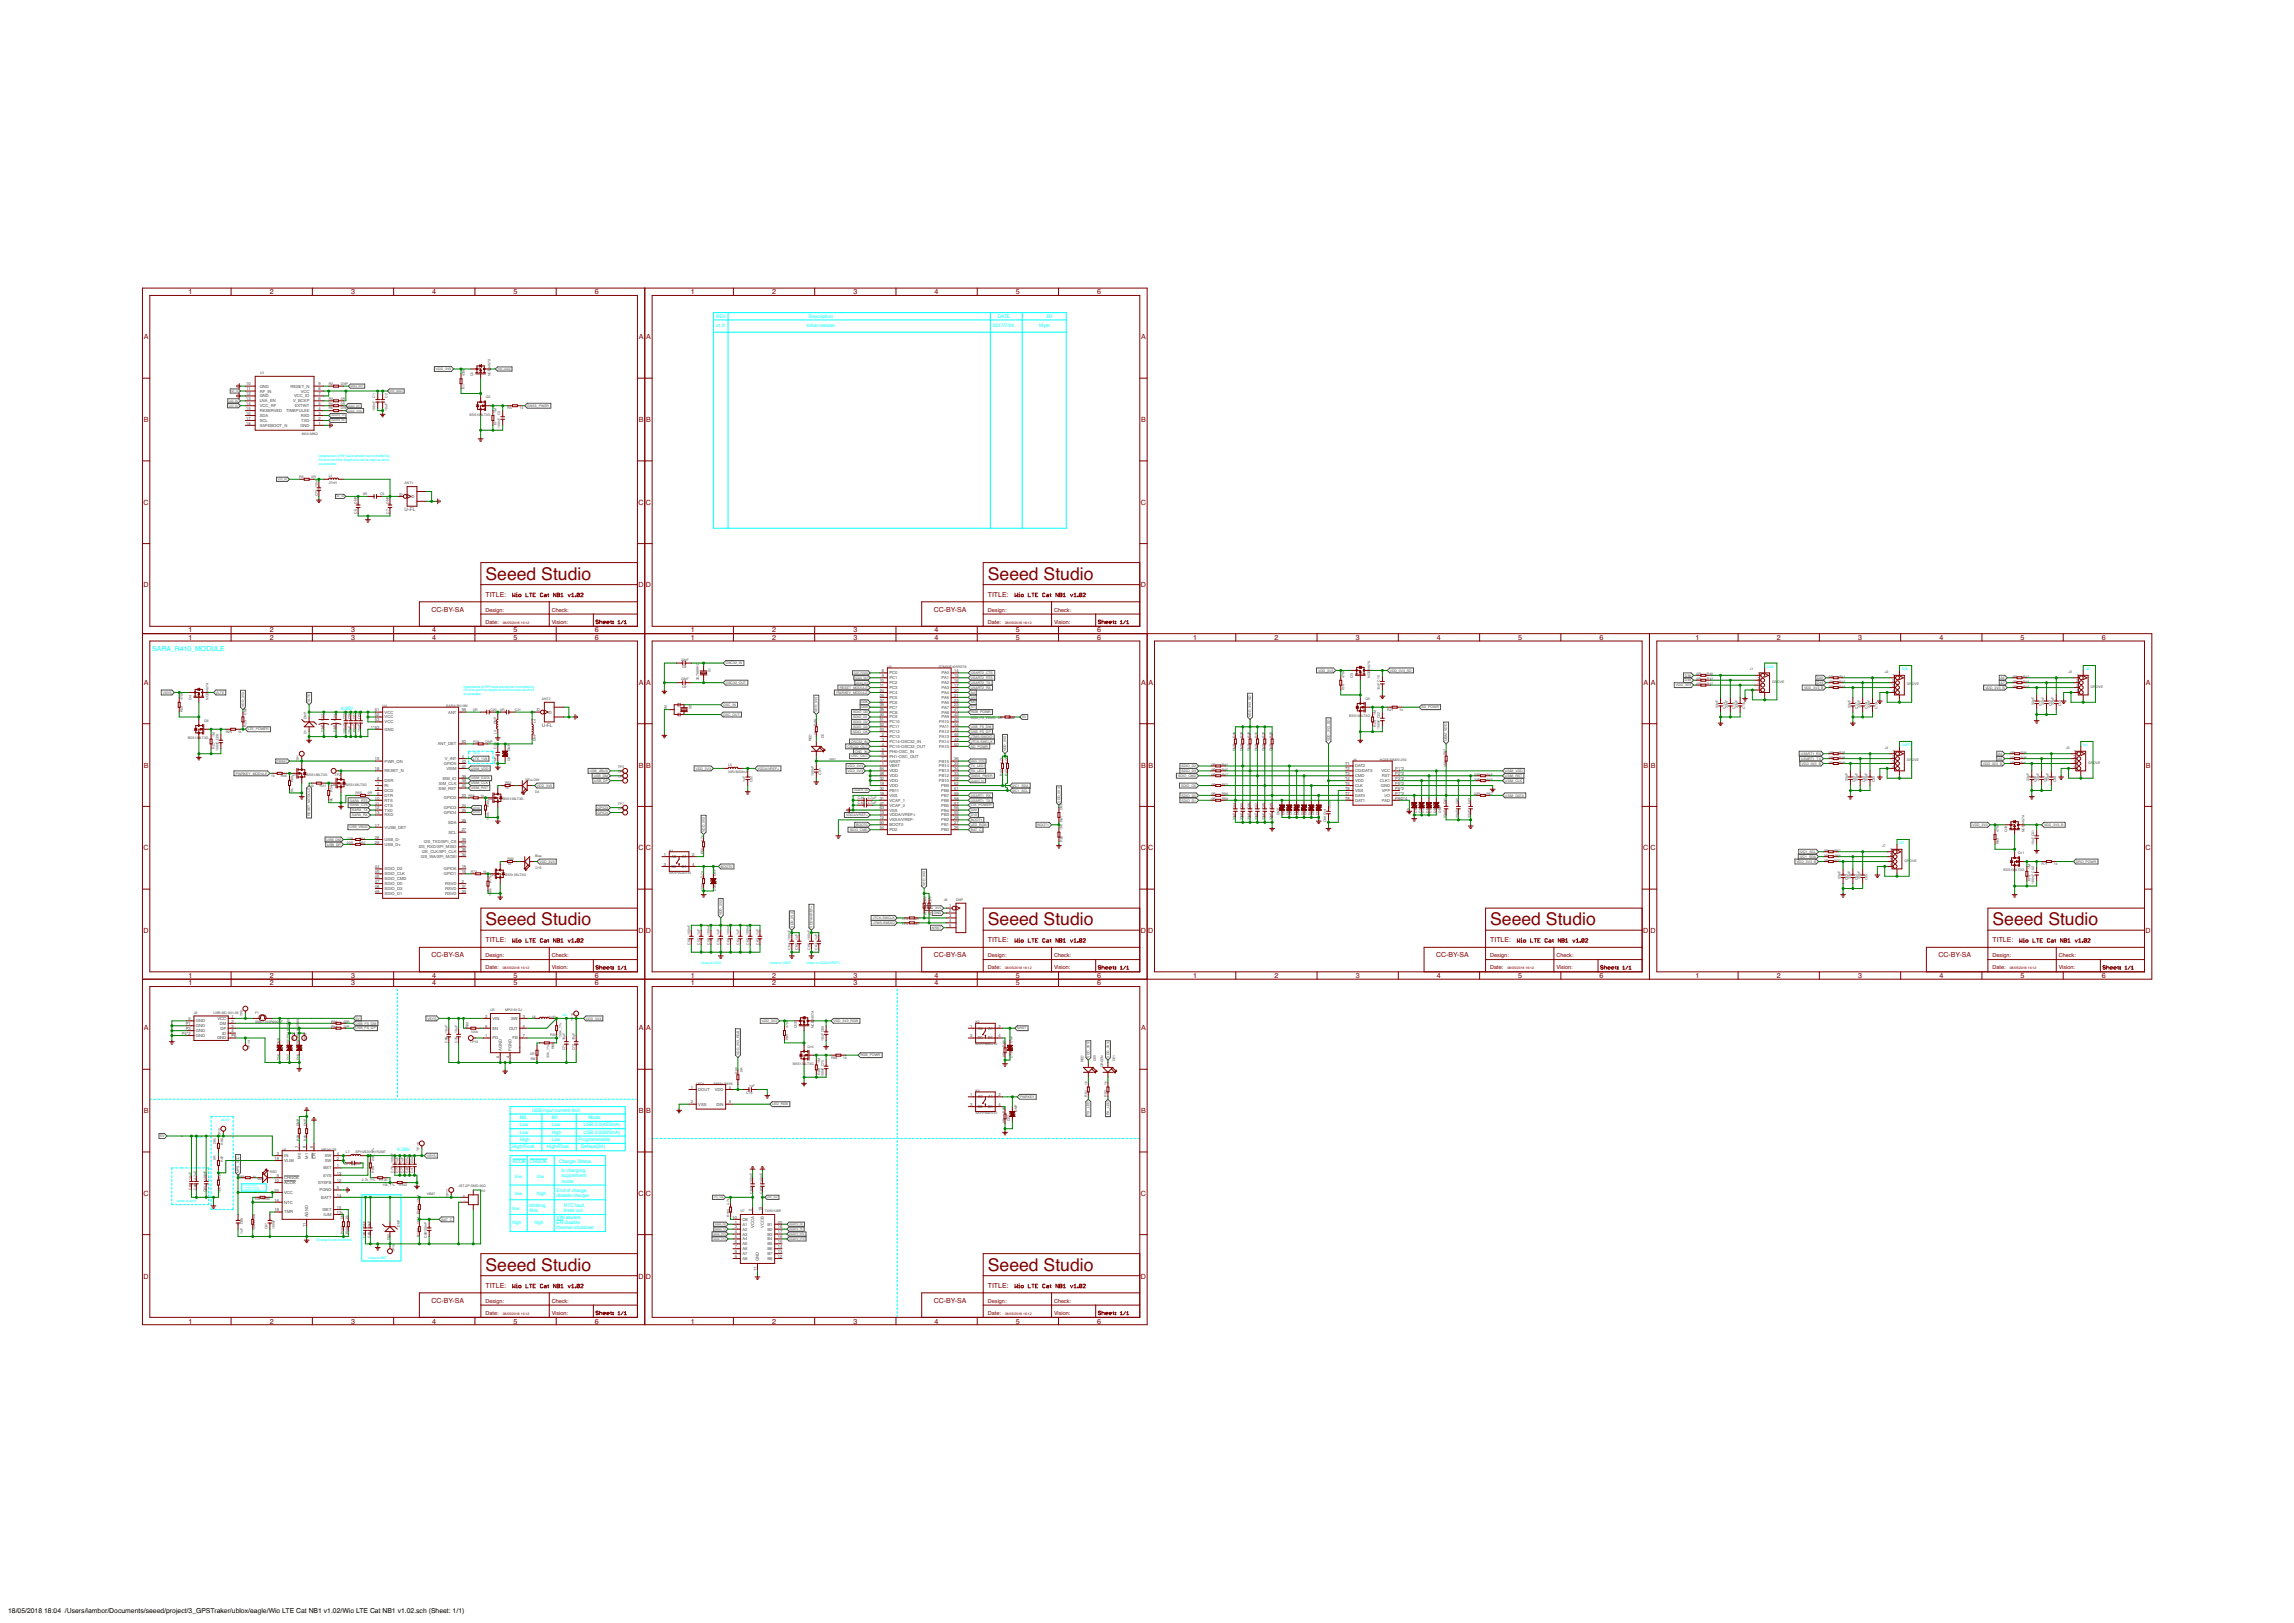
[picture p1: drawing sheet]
<svg xmlns="http://www.w3.org/2000/svg" width="1189mm" height="841mm" viewBox="0 0 1189 841" stroke-linecap="round" stroke-linejoin="round" font-family="sans-serif">
<defs><g id="words">
<g font-size="9.1" fill="#800000">
<text x="252" y="300">Seeed Studio</text>
<text x="512" y="300">Seeed Studio</text>
<text x="252" y="479">Seeed Studio</text>
<text x="512" y="479">Seeed Studio</text>
<text x="772" y="479">Seeed Studio</text>
<text x="1033" y="479">Seeed Studio</text>
<text x="252" y="659">Seeed Studio</text>
<text x="512" y="659">Seeed Studio</text>
</g>
<g font-size="3.7" fill="#800000">
<text x="98" y="152">1</text>
<text x="140" y="152">2</text>
<text x="182" y="152">3</text>
<text x="224" y="152">4</text>
<text x="266" y="152">5</text>
<text x="308" y="152">6</text>
<text x="358" y="152">1</text>
<text x="400" y="152">2</text>
<text x="442" y="152">3</text>
<text x="484" y="152">4</text>
<text x="527" y="152">5</text>
<text x="569" y="152">6</text>
<text x="75" y="176">A</text>
<text x="331" y="176">A</text>
<text x="335" y="176">A</text>
<text x="591" y="176">A</text>
<text x="75" y="219">B</text>
<text x="331" y="219">B</text>
<text x="335" y="219">B</text>
<text x="591" y="219">B</text>
<text x="74" y="262">C</text>
<text x="331" y="262">C</text>
<text x="335" y="262">C</text>
<text x="591" y="262">C</text>
<text x="74" y="304">D</text>
<text x="331" y="304">D</text>
<text x="335" y="304">D</text>
<text x="591" y="304">D</text>
<text x="98" y="328">1</text>
<text x="140" y="328">2</text>
<text x="182" y="328">3</text>
<text x="224" y="328">4</text>
<text x="266" y="328">5</text>
<text x="308" y="328">6</text>
<text x="358" y="328">1</text>
<text x="400" y="328">2</text>
<text x="442" y="328">3</text>
<text x="484" y="328">4</text>
<text x="527" y="328">5</text>
<text x="569" y="328">6</text>
<text x="98" y="332">1</text>
<text x="140" y="332">2</text>
<text x="182" y="332">3</text>
<text x="224" y="332">4</text>
<text x="266" y="332">5</text>
<text x="308" y="332">6</text>
<text x="358" y="332">1</text>
<text x="400" y="332">2</text>
<text x="442" y="332">3</text>
<text x="484" y="332">4</text>
<text x="527" y="332">5</text>
<text x="569" y="332">6</text>
<text x="618" y="332">1</text>
<text x="660" y="332">2</text>
<text x="703" y="332">3</text>
<text x="745" y="332">4</text>
<text x="787" y="332">5</text>
<text x="829" y="332">6</text>
<text x="879" y="332">1</text>
<text x="921" y="332">2</text>
<text x="963" y="332">3</text>
<text x="1005" y="332">4</text>
<text x="1047" y="332">5</text>
<text x="1089" y="332">6</text>
<text x="75" y="355">A</text>
<text x="331" y="355">A</text>
<text x="335" y="355">A</text>
<text x="591" y="355">A</text>
<text x="595" y="355">A</text>
<text x="852" y="355">A</text>
<text x="856" y="355">A</text>
<text x="1112" y="355">A</text>
<text x="75" y="398">B</text>
<text x="331" y="398">B</text>
<text x="335" y="398">B</text>
<text x="591" y="398">B</text>
<text x="595" y="398">B</text>
<text x="852" y="398">B</text>
<text x="856" y="398">B</text>
<text x="1112" y="398">B</text>
<text x="74" y="441">C</text>
<text x="331" y="441">C</text>
<text x="335" y="441">C</text>
<text x="591" y="441">C</text>
<text x="595" y="441">C</text>
<text x="852" y="441">C</text>
<text x="855" y="441">C</text>
<text x="1112" y="441">C</text>
<text x="74" y="483">D</text>
<text x="331" y="483">D</text>
<text x="335" y="483">D</text>
<text x="591" y="483">D</text>
<text x="595" y="483">D</text>
<text x="852" y="483">D</text>
<text x="855" y="483">D</text>
<text x="1112" y="483">D</text>
<text x="98" y="507">1</text>
<text x="140" y="507">2</text>
<text x="182" y="507">3</text>
<text x="224" y="507">4</text>
<text x="266" y="507">5</text>
<text x="308" y="507">6</text>
<text x="358" y="507">1</text>
<text x="400" y="507">2</text>
<text x="442" y="507">3</text>
<text x="484" y="507">4</text>
<text x="527" y="507">5</text>
<text x="569" y="507">6</text>
<text x="618" y="507">1</text>
<text x="660" y="507">2</text>
<text x="703" y="507">3</text>
<text x="745" y="507">4</text>
<text x="787" y="507">5</text>
<text x="829" y="507">6</text>
<text x="879" y="507">1</text>
<text x="921" y="507">2</text>
<text x="963" y="507">3</text>
<text x="1005" y="507">4</text>
<text x="1047" y="507">5</text>
<text x="1089" y="507">6</text>
<text x="98" y="511">1</text>
<text x="140" y="511">2</text>
<text x="182" y="511">3</text>
<text x="224" y="511">4</text>
<text x="266" y="511">5</text>
<text x="308" y="511">6</text>
<text x="358" y="511">1</text>
<text x="400" y="511">2</text>
<text x="442" y="511">3</text>
<text x="484" y="511">4</text>
<text x="527" y="511">5</text>
<text x="569" y="511">6</text>
<text x="75" y="534">A</text>
<text x="331" y="534">A</text>
<text x="335" y="534">A</text>
<text x="591" y="534">A</text>
<text x="75" y="577">B</text>
<text x="331" y="577">B</text>
<text x="335" y="577">B</text>
<text x="591" y="577">B</text>
<text x="74" y="620">C</text>
<text x="331" y="620">C</text>
<text x="335" y="620">C</text>
<text x="591" y="620">C</text>
<text x="74" y="663">D</text>
<text x="331" y="663">D</text>
<text x="335" y="663">D</text>
<text x="591" y="663">D</text>
<text x="98" y="686">1</text>
<text x="140" y="686">2</text>
<text x="182" y="686">3</text>
<text x="224" y="686">4</text>
<text x="266" y="686">5</text>
<text x="308" y="686">6</text>
<text x="358" y="686">1</text>
<text x="400" y="686">2</text>
<text x="442" y="686">3</text>
<text x="484" y="686">4</text>
<text x="527" y="686">5</text>
<text x="569" y="686">6</text>
</g>
<g font-size="3.6" fill="#800000">
<text x="252" y="309">TITLE:</text>
<text x="512" y="309">TITLE:</text>
<text x="224" y="317">CC-BY-SA</text>
<text x="484" y="317">CC-BY-SA</text>
<text x="252" y="488">TITLE:</text>
<text x="512" y="488">TITLE:</text>
<text x="772" y="488">TITLE:</text>
<text x="1033" y="488">TITLE:</text>
<text x="224" y="496">CC-BY-SA</text>
<text x="484" y="496">CC-BY-SA</text>
<text x="744" y="496">CC-BY-SA</text>
<text x="1005" y="496">CC-BY-SA</text>
<text x="252" y="667">TITLE:</text>
<text x="512" y="667">TITLE:</text>
<text x="224" y="675">CC-BY-SA</text>
<text x="484" y="675">CC-BY-SA</text>
</g>
<text font-size="3.6" fill="#0ff" x="79" y="337">SARA_R410_MODULE</text>
<g font-size="3.5">
<text x="4" y="836">18/05/2018</text>
<text x="23" y="836">18:04 /Users/lambor/Documents/seeed/project/3_GPSTraker/ublox/eagle/Wio LTE Cat NB1 v1.02/Wio LTE Cat NB1 v1.02.sch (Sheet: 1/1)</text>
</g>
<g font-size="2.9" fill="#800000">
<text x="252" y="317">Design:</text>
<text x="286" y="317">Check:</text>
<text x="512" y="317">Design:</text>
<text x="546" y="317">Check:</text>
<text x="252" y="323">Date:</text>
<text x="286" y="323">Vision:</text>
<text x="512" y="323">Date:</text>
<text x="546" y="323">Vision:</text>
<text x="252" y="496">Design:</text>
<text x="286" y="496">Check:</text>
<text x="512" y="496">Design:</text>
<text x="546" y="496">Check:</text>
<text x="772" y="496">Design:</text>
<text x="807" y="496">Check:</text>
<text x="1033" y="496">Design:</text>
<text x="1067" y="496">Check:</text>
<text x="252" y="502">Date:</text>
<text x="286" y="502">Vision:</text>
<text x="512" y="502">Date:</text>
<text x="546" y="502">Vision:</text>
<text x="772" y="502">Date:</text>
<text x="807" y="502">Vision:</text>
<text x="1033" y="502">Date:</text>
<text x="1067" y="502">Vision:</text>
<text x="252" y="675">Design:</text>
<text x="286" y="675">Check:</text>
<text x="512" y="675">Design:</text>
<text x="546" y="675">Check:</text>
<text x="252" y="681">Date:</text>
<text x="286" y="681">Vision:</text>
<text x="512" y="681">Date:</text>
<text x="546" y="681">Vision:</text>
</g>
<g font-size="2.5" fill="#0ff">
<text x="371" y="165">REV</text>
<text x="419" y="165">Description</text>
<text x="517" y="165">DATE</text>
<text x="542" y="165">BY</text>
<text x="371" y="170">v1.0</text>
<text x="418" y="170">Initial release</text>
<text x="514" y="170">2017/7/24</text>
<text x="539" y="170">Myer</text>
<text x="177" y="368">4.26V</text>
<text x="276" y="576">USB input current limit</text>
<text x="269" y="580">M0</text>
<text x="286" y="580">M1</text>
<text x="305" y="580">Mode</text>
<text x="269" y="584">Low</text>
<text x="269" y="587">Low</text>
<text x="286" y="584">Low</text>
<text x="286" y="587">High</text>
<text x="302" y="584">USB 2.0(450mA)</text>
<text x="302" y="587">USB 3.0(825mA)</text>
<text x="269" y="591">High</text>
<text x="286" y="591">Low</text>
<text x="300" y="591">Programmable</text>
<text x="206" y="596">4.26V</text>
<text x="266" y="595">High/Float</text>
<text x="283" y="595">High/Float</text>
<text x="301" y="595">Default(2A)</text>
<text x="266" y="603">ACOK</text>
<text x="274" y="603">CHGOK</text>
<text x="290" y="603">Charger Status</text>
<text x="267" y="610">low</text>
<text x="278" y="610">low</text>
<text x="291" y="607">In charging,</text>
<text x="291" y="610">supplement</text>
<text x="288" y="618">End of charge,</text>
<text x="291" y="613">mode</text>
<text x="267" y="619">low</text>
<text x="278" y="619">high</text>
<text x="288" y="620">disable charger</text>
<text x="266" y="627">low</text>
<text x="274" y="625">blinking</text>
<text x="274" y="628">6Hz</text>
<text x="292" y="625">NTC fault,</text>
<text x="292" y="628">timer out</text>
<text x="266" y="634">high</text>
<text x="277" y="634">high</text>
<text x="288" y="632">VIN absent,</text>
<text x="288" y="634">EN disable,</text>
<text x="288" y="637">thermal shutdown</text>
</g>
<g font-size="2.5" fill="#505050">
<text x="210" y="265">U-FL</text>
<text x="281" y="377">U-FL</text>
</g>
<g font-size="2.1" fill="#505050">
<text x="128" y="200">10</text>
<text x="128" y="202">11</text>
<text x="135" y="203">RF_IN</text>
<text x="135" y="201">GND</text>
<text x="151" y="201">RESET_N</text>
<text x="156" y="203">VCC</text>
<text x="165" y="202">8</text>
<text x="165" y="200">9</text>
<text x="128" y="210">14</text>
<text x="128" y="205">12</text>
<text x="128" y="207">13</text>
<text x="135" y="206">GND</text>
<text x="135" y="208">LNA_EN</text>
<text x="152" y="208">V_BCKP</text>
<text x="152" y="206">VCC_IO</text>
<text x="165" y="207">6</text>
<text x="165" y="210">5</text>
<text x="165" y="205">7</text>
<text x="128" y="215">16</text>
<text x="128" y="212">15</text>
<text x="135" y="211">VCC_RF</text>
<text x="135" y="214">RESERVED</text>
<text x="148" y="214">TIMEPULSE</text>
<text x="153" y="211">EXTINT</text>
<text x="165" y="215">3</text>
<text x="165" y="212">4</text>
<text x="128" y="220">18</text>
<text x="128" y="218">17</text>
<text x="135" y="221">SAFEBOOT_N</text>
<text x="135" y="216">SDA</text>
<text x="135" y="219">SCL</text>
<text x="156" y="221">GND</text>
<text x="156" y="216">RXD</text>
<text x="156" y="219">TXD</text>
<text x="165" y="220">1</text>
<text x="165" y="218">2</text>
<text x="207" y="257">D</text>
<text x="213" y="258">D</text>
<text x="456" y="353">10</text>
<text x="457" y="348">8</text>
<text x="457" y="351">9</text>
<text x="461" y="349">PC0</text>
<text x="461" y="352">PC1</text>
<text x="488" y="349">PA0</text>
<text x="488" y="352">PA1</text>
<text x="495" y="348">14</text>
<text x="495" y="351">15</text>
<text x="495" y="353">16</text>
<text x="911" y="350">1</text>
<text x="911" y="352">2</text>
<text x="981" y="351">1</text>
<text x="981" y="353">2</text>
<text x="1076" y="351">1</text>
<text x="1076" y="353">2</text>
<text x="456" y="358">24</text>
<text x="456" y="356">11</text>
<text x="461" y="355">PC2</text>
<text x="461" y="357">PC3</text>
<text x="461" y="360">PC4</text>
<text x="488" y="355">PA2</text>
<text x="488" y="357">PA3</text>
<text x="488" y="360">PA4</text>
<text x="495" y="356">17</text>
<text x="495" y="358">20</text>
<text x="911" y="355">3</text>
<text x="911" y="357">4</text>
<text x="981" y="356">3</text>
<text x="981" y="358">4</text>
<text x="1076" y="356">3</text>
<text x="1076" y="358">4</text>
<text x="456" y="361">25</text>
<text x="456" y="364">37</text>
<text x="461" y="362">PC5</text>
<text x="461" y="365">PC6</text>
<text x="488" y="362">PA5</text>
<text x="488" y="365">PA6</text>
<text x="495" y="361">21</text>
<text x="495" y="364">22</text>
<text x="194" y="369">51</text>
<text x="194" y="371">52</text>
<text x="199" y="370">VCC</text>
<text x="232" y="370">ANT</text>
<text x="239" y="369">56</text>
<text x="278" y="369">D</text>
<text x="284" y="370">D</text>
<text x="456" y="366">38</text>
<text x="456" y="369">39</text>
<text x="456" y="371">40</text>
<text x="461" y="367">PC7</text>
<text x="461" y="370">PC8</text>
<text x="488" y="367">PA7</text>
<text x="488" y="370">PA8</text>
<text x="495" y="366">23</text>
<text x="495" y="369">41</text>
<text x="495" y="371">42</text>
<text x="192" y="378">1*52</text>
<text x="194" y="374">53</text>
<text x="199" y="372">VCC</text>
<text x="199" y="375">VCC</text>
<text x="456" y="374">51</text>
<text x="456" y="376">52</text>
<text x="461" y="372">PC9</text>
<text x="461" y="375">PC10</text>
<text x="461" y="377">PC11</text>
<text x="487" y="375">PA10</text>
<text x="487" y="377">PA11</text>
<text x="488" y="372">PA9</text>
<text x="495" y="374">43</text>
<text x="495" y="376">44</text>
<text x="199" y="379">GND</text>
<text x="456" y="379">53</text>
<text x="457" y="381">2</text>
<text x="457" y="384">3</text>
<text x="461" y="382">PC13</text>
<text x="461" y="380">PC12</text>
<text x="487" y="380">PA12</text>
<text x="487" y="382">PA13</text>
<text x="495" y="379">45</text>
<text x="495" y="381">46</text>
<text x="495" y="384">49</text>
<text x="227" y="386">ANT_DET</text>
<text x="239" y="385">62</text>
<text x="457" y="386">4</text>
<text x="457" y="389">5</text>
<text x="461" y="385">PC14-OSC32_IN</text>
<text x="461" y="388">PC15-OSC32_OUT</text>
<text x="487" y="385">PA14</text>
<text x="487" y="388">PA15</text>
<text x="495" y="386">50</text>
<text x="194" y="394">15</text>
<text x="199" y="395">PWR_ON</text>
<text x="231" y="394">V_INT</text>
<text x="239" y="393">4</text>
<text x="239" y="395">42</text>
<text x="457" y="391">6</text>
<text x="457" y="394">7</text>
<text x="461" y="390">PH0-OSC_IN</text>
<text x="461" y="393">PH1-OSC_OUT</text>
<text x="461" y="395">NRST</text>
<text x="487" y="395">PB15</text>
<text x="495" y="394">36</text>
<text x="981" y="390">1</text>
<text x="981" y="393">2</text>
<text x="981" y="395">3</text>
<text x="1075" y="390">1</text>
<text x="1075" y="393">2</text>
<text x="1075" y="395">3</text>
<text x="194" y="399">18</text>
<text x="199" y="400">RESET_N</text>
<text x="230" y="396">GPIO5</text>
<text x="231" y="399">VSIM</text>
<text x="239" y="398">41</text>
<text x="456" y="402">48</text>
<text x="456" y="399">64</text>
<text x="457" y="397">1</text>
<text x="461" y="398">VBAT</text>
<text x="461" y="400">VDD</text>
<text x="487" y="400">PB13</text>
<text x="487" y="398">PB14</text>
<text x="495" y="402">33</text>
<text x="495" y="399">34</text>
<text x="495" y="397">35</text>
<text x="697" y="397">T1</text>
<text x="697" y="399">T2</text>
<text x="697" y="402">T3</text>
<text x="702" y="398">DAT2</text>
<text x="702" y="400">CD/DAT3</text>
<text x="716" y="400">VCC</text>
<text x="723" y="402">P2*2</text>
<text x="723" y="399">P1*2</text>
<text x="981" y="398">4</text>
<text x="1075" y="398">4</text>
<text x="195" y="404">6</text>
<text x="195" y="407">7</text>
<text x="199" y="405">DSR</text>
<text x="199" y="408">RI</text>
<text x="227" y="407">SIM_CLK</text>
<text x="229" y="404">SIM_IO</text>
<text x="239" y="405">38</text>
<text x="239" y="403">39</text>
<text x="456" y="407">19</text>
<text x="456" y="404">32</text>
<text x="461" y="408">VDD</text>
<text x="461" y="405">VDD</text>
<text x="461" y="403">VDD</text>
<text x="487" y="405">PB10</text>
<text x="487" y="403">PB12</text>
<text x="488" y="408">PB9</text>
<text x="495" y="404">29</text>
<text x="495" y="407">62</text>
<text x="697" y="404">T4</text>
<text x="697" y="407">T5</text>
<text x="702" y="403">CMD</text>
<text x="702" y="405">VDD</text>
<text x="702" y="408">CLK</text>
<text x="715" y="405">CLK1</text>
<text x="716" y="408">GND</text>
<text x="716" y="403">RST</text>
<text x="723" y="407">P5*2</text>
<text x="723" y="404">P3*2</text>
<text x="195" y="409">8</text>
<text x="195" y="412">9</text>
<text x="199" y="410">DCD</text>
<text x="199" y="413">DTR</text>
<text x="227" y="409">SIM_RST</text>
<text x="239" y="413">23</text>
<text x="239" y="408">40</text>
<text x="456" y="412">18</text>
<text x="456" y="409">30</text>
<text x="461" y="413">VSS</text>
<text x="461" y="410">PB11</text>
<text x="488" y="413">PB7</text>
<text x="488" y="410">PB8</text>
<text x="495" y="412">59</text>
<text x="495" y="409">61</text>
<text x="697" y="409">T6</text>
<text x="697" y="412">T7</text>
<text x="702" y="410">VSS</text>
<text x="702" y="413">DAT0</text>
<text x="716" y="410">VPP</text>
<text x="718" y="413">I/O</text>
<text x="723" y="412">P7*2</text>
<text x="723" y="409">P6*2</text>
<text x="194" y="414">10</text>
<text x="194" y="419">12</text>
<text x="194" y="417">11</text>
<text x="199" y="415">RTS</text>
<text x="199" y="418">CTS</text>
<text x="230" y="414">GPIO2</text>
<text x="230" y="419">GPIO3</text>
<text x="239" y="418">24</text>
<text x="456" y="414">31</text>
<text x="456" y="417">47</text>
<text x="456" y="419">63</text>
<text x="461" y="415">VCAP_1</text>
<text x="461" y="418">VCAP_2</text>
<text x="488" y="418">PB5</text>
<text x="488" y="415">PB6</text>
<text x="495" y="419">56</text>
<text x="495" y="417">57</text>
<text x="495" y="414">58</text>
<text x="697" y="414">T8</text>
<text x="702" y="415">DAT1</text>
<text x="716" y="415">PAD</text>
<text x="723" y="414">PAD*4</text>
<text x="194" y="422">13</text>
<text x="199" y="421">TXD</text>
<text x="199" y="423">RXD</text>
<text x="230" y="422">GPIO4</text>
<text x="239" y="421">25</text>
<text x="239" y="426">26</text>
<text x="456" y="425">12</text>
<text x="456" y="422">13</text>
<text x="461" y="426">VSSA/VREF-</text>
<text x="461" y="423">VDDA/VREF+</text>
<text x="461" y="421">VSS</text>
<text x="488" y="426">PB2</text>
<text x="488" y="423">PB3</text>
<text x="488" y="421">PB4</text>
<text x="495" y="425">28</text>
<text x="495" y="422">55</text>
<text x="194" y="428">17</text>
<text x="199" y="429">VUSB_DET</text>
<text x="232" y="427">SDA</text>
<text x="232" y="432">SCL</text>
<text x="239" y="431">27</text>
<text x="456" y="430">54</text>
<text x="456" y="427">60</text>
<text x="461" y="431">PD2</text>
<text x="461" y="428">BOOT0</text>
<text x="488" y="431">PB0</text>
<text x="488" y="428">PB1</text>
<text x="495" y="430">26</text>
<text x="495" y="427">27</text>
<text x="194" y="435">28</text>
<text x="194" y="437">29</text>
<text x="199" y="436">USB_D-</text>
<text x="220" y="437">I2S_TXD/SPI_CS</text>
<text x="239" y="436">35</text>
<text x="199" y="438">USB_D+</text>
<text x="217" y="440">I2S_RXD/SPI_MISO</text>
<text x="219" y="442">I2S_CLK/SPI_CLK</text>
<text x="239" y="444">34</text>
<text x="239" y="441">36</text>
<text x="239" y="438">37</text>
<text x="344" y="444">1</text>
<text x="359" y="444">2</text>
<text x="980" y="441">1</text>
<text x="980" y="444">2</text>
<text x="194" y="450">44</text>
<text x="218" y="445">I2S_WA/SPI_MOSI</text>
<text x="239" y="450">19</text>
<text x="344" y="449">3</text>
<text x="348" y="445">A0</text>
<text x="348" y="450">B0</text>
<text x="353" y="445">A1</text>
<text x="353" y="450">B1</text>
<text x="359" y="449">4</text>
<text x="980" y="446">3</text>
<text x="980" y="449">4</text>
<text x="194" y="452">45</text>
<text x="194" y="455">46</text>
<text x="199" y="451">SDIO_D2</text>
<text x="199" y="454">SDIO_CLK</text>
<text x="230" y="454">GPIO1</text>
<text x="230" y="451">GPIO6</text>
<text x="239" y="452">16</text>
<text x="194" y="458">47</text>
<text x="194" y="460">48</text>
<text x="199" y="456">SDIO_CMD</text>
<text x="199" y="459">SDIO_D0</text>
<text x="199" y="461">SDIO_D3</text>
<text x="231" y="459">RSVD</text>
<text x="231" y="461">RSVD</text>
<text x="239" y="458">2</text>
<text x="239" y="460">31</text>
<text x="194" y="463">49</text>
<text x="199" y="464">SDIO_D1</text>
<text x="231" y="464">RSVD</text>
<text x="239" y="463">33</text>
<text x="492" y="470">1</text>
<text x="492" y="473">2</text>
<text x="492" y="475">3</text>
<text x="492" y="478">4</text>
<text x="492" y="480">5</text>
<text x="120" y="527">1</text>
<text x="251" y="527">2</text>
<text x="271" y="527">3</text>
<text x="96" y="531">P1</text>
<text x="96" y="534">P3</text>
<text x="98" y="529">5</text>
<text x="102" y="530">GND</text>
<text x="102" y="532">GND</text>
<text x="113" y="528">VCC</text>
<text x="114" y="531">DM</text>
<text x="114" y="534">DP</text>
<text x="120" y="530">2</text>
<text x="120" y="532">3</text>
<text x="251" y="532">8</text>
<text x="255" y="528">VIN</text>
<text x="255" y="534">EN</text>
<text x="264" y="534">OUT</text>
<text x="265" y="528">SW</text>
<text x="271" y="532">5</text>
<text x="503" y="532">1</text>
<text x="507" y="534">A0</text>
<text x="512" y="534">A1</text>
<text x="517" y="532">2</text>
<text x="94" y="536">P4*2</text>
<text x="102" y="535">GND</text>
<text x="102" y="537">GND</text>
<text x="112" y="539">GND</text>
<text x="115" y="536">ID</text>
<text x="120" y="535">4</text>
<text x="120" y="538">P6</text>
<text x="251" y="538">1</text>
<text x="255" y="539">PG</text>
<text x="266" y="539">FB</text>
<text x="271" y="538">7</text>
<text x="503" y="538">3</text>
<text x="507" y="539">B0</text>
<text x="512" y="539">B1</text>
<text x="517" y="538">4</text>
<text x="260" y="544" transform="rotate(-90 260 544)">AGND</text>
<text x="265" y="544" transform="rotate(-90 265 544)">PGND</text>
<text x="259" y="548" transform="rotate(-90 259 548)">6</text>
<text x="264" y="548" transform="rotate(-90 264 548)">4</text>
<text x="358" y="564">1</text>
<text x="362" y="565">DOUT</text>
<text x="371" y="565">VDD</text>
<text x="378" y="564">4</text>
<text x="503" y="568">1</text>
<text x="507" y="569">A0</text>
<text x="512" y="569">A1</text>
<text x="517" y="568">2</text>
<text x="358" y="572">2</text>
<text x="362" y="573">VSS</text>
<text x="371" y="573">DIN</text>
<text x="378" y="572">3</text>
<text x="503" y="573">3</text>
<text x="507" y="574">B0</text>
<text x="512" y="574">B1</text>
<text x="517" y="573">4</text>
<text x="143" y="598">3</text>
<text x="147" y="600">IN</text>
<text x="155" y="595" transform="rotate(-90 155 595)">7</text>
<text x="159" y="595" transform="rotate(-90 159 595)">8</text>
<text x="162" y="595" transform="rotate(-90 162 595)">6</text>
<text x="168" y="600">SW</text>
<text x="175" y="598">4</text>
<text x="142" y="601">19</text>
<text x="147" y="602">VLIM</text>
<text x="156" y="600" transform="rotate(-90 156 600)">M0</text>
<text x="160" y="600" transform="rotate(-90 160 600)">M1</text>
<text x="163" y="600" transform="rotate(-90 163 600)">EN</text>
<text x="168" y="606">BST</text>
<text x="168" y="602">SW</text>
<text x="175" y="605">1</text>
<text x="175" y="601">2</text>
<text x="143" y="610">9</text>
<text x="147" y="611">CHGOK</text>
<text x="168" y="610">SYS</text>
<text x="175" y="609">13</text>
<text x="142" y="612">10</text>
<text x="142" y="618">20</text>
<text x="147" y="614">ACOK</text>
<text x="165" y="614">SYSFB</text>
<text x="166" y="617">PGND</text>
<text x="175" y="616">5</text>
<text x="175" y="612">12</text>
<text x="142" y="623">16</text>
<text x="147" y="624">NTC</text>
<text x="147" y="619">VCC</text>
<text x="167" y="621">BATT</text>
<text x="175" y="620">14</text>
<text x="240" y="620">+</text>
<text x="240" y="623">-</text>
<text x="142" y="628">18</text>
<text x="147" y="629">TMR</text>
<text x="167" y="628">ISET</text>
<text x="175" y="626">15</text>
<text x="175" y="629">17</text>
<text x="390" y="628" transform="rotate(-90 390 628)">2</text>
<text x="395" y="628" transform="rotate(-90 395 628)">19</text>
<text x="159" y="636" transform="rotate(-90 159 636)">11</text>
<text x="160" y="631" transform="rotate(-90 160 631)">AGND</text>
<text x="168" y="630">ILIM</text>
<text x="380" y="632">10</text>
<text x="381" y="634">1</text>
<text x="385" y="635">A1</text>
<text x="385" y="633">OE</text>
<text x="398" y="635">B1</text>
<text x="403" y="634">20</text>
<text x="381" y="637">3</text>
<text x="381" y="639">4</text>
<text x="381" y="642">5</text>
<text x="385" y="638">A2</text>
<text x="385" y="640">A3</text>
<text x="391" y="636" transform="rotate(-90 391 636)">VCCA</text>
<text x="396" y="636" transform="rotate(-90 396 636)">VCCB</text>
<text x="398" y="640">B3</text>
<text x="398" y="638">B2</text>
<text x="403" y="642">16</text>
<text x="403" y="639">17</text>
<text x="403" y="637">18</text>
<text x="381" y="644">6</text>
<text x="381" y="647">7</text>
<text x="385" y="643">A4</text>
<text x="385" y="645">A5</text>
<text x="385" y="648">A6</text>
<text x="398" y="648">B6</text>
<text x="398" y="645">B5</text>
<text x="398" y="643">B4</text>
<text x="403" y="647">14</text>
<text x="403" y="644">15</text>
<text x="381" y="649">8</text>
<text x="381" y="652">9</text>
<text x="385" y="650">A7</text>
<text x="385" y="653">A8</text>
<text x="393" y="654" transform="rotate(-90 393 654)">GND</text>
<text x="398" y="653">B8</text>
<text x="398" y="650">B7</text>
<text x="403" y="652">12</text>
<text x="403" y="649">13</text>
<text x="392" y="659" transform="rotate(-90 392 659)">11</text>
</g>
<g font-size="1.8" fill="#505050">
<text x="226" y="192">VDD_3V3</text>
<text x="135" y="194">U1</text>
<text x="241" y="195" transform="rotate(-90 241 195)">470k</text>
<text x="245" y="195" transform="rotate(-90 245 195)">Q1</text>
<text x="254" y="195" transform="rotate(-90 254 195)">NCE3407A</text>
<text x="170" y="199">R2</text>
<text x="177" y="199">DNP</text>
<text x="241" y="201" transform="rotate(-90 241 201)">R1</text>
<text x="170" y="207">R3</text>
<text x="170" y="210">R4</text>
<text x="177" y="207">0R</text>
<text x="177" y="210">0R</text>
<text x="194" y="206" transform="rotate(-90 194 206)">C1</text>
<text x="201" y="206" transform="rotate(-90 201 206)">C2</text>
<text x="252" y="206">Q2</text>
<text x="170" y="212">R6</text>
<text x="177" y="212">DNP</text>
<text x="194" y="213" transform="rotate(-90 194 213)">100nF</text>
<text x="201" y="213" transform="rotate(-90 201 213)">10uF</text>
<text x="243" y="215">BSS138LT3G</text>
<text x="257" y="214" transform="rotate(-90 257 214)">1M</text>
<text x="259" y="215" transform="rotate(-90 259 215)">C3</text>
<text x="263" y="212">R5</text>
<text x="269" y="212">1k</text>
<text x="273" y="211">GNSS_PWER</text>
<text x="257" y="220" transform="rotate(-90 257 220)">R7</text>
<text x="259" y="222" transform="rotate(-90 259 222)">100nF</text>
<text x="156" y="225">MAX-M8Q</text>
<text x="155" y="248">R8</text>
<text x="161" y="248">0R</text>
<text x="170" y="251">27nH</text>
<text x="170" y="247">L1</text>
<text x="210" y="251">ANT1</text>
<text x="165" y="257" transform="rotate(-90 165 257)">C73</text>
<text x="165" y="252" transform="rotate(-90 165 252)">10nF</text>
<text x="188" y="257">0R</text>
<text x="197" y="257">C5</text>
<text x="185" y="261" transform="rotate(-90 185 261)">DNP</text>
<text x="201" y="261" transform="rotate(-90 201 261)">DNP</text>
<text x="185" y="266" transform="rotate(-90 185 266)">C6</text>
<text x="201" y="266" transform="rotate(-90 201 266)">C7</text>
<text x="353" y="342">22pF</text>
<text x="353" y="346">C8</text>
<text x="376" y="344">OSC32_IN</text>
<text x="460" y="346">U3</text>
<text x="487" y="346">STM32F405RGT6</text>
<text x="907" y="347">J1</text>
<text x="353" y="352">22pF</text>
<text x="362" y="353" transform="rotate(-90 362 353)">32.768KHZ</text>
<text x="368" y="348" transform="rotate(-90 368 348)">X1</text>
<text x="503" y="352">USART2_RTS</text>
<text x="503" y="349">USART2_CTS</text>
<text x="683" y="348">VDD_3V3</text>
<text x="697" y="351" transform="rotate(-90 697 351)">470k</text>
<text x="701" y="351" transform="rotate(-90 701 351)">Q3</text>
<text x="710" y="351" transform="rotate(-90 710 351)">NCE3407A</text>
<text x="720" y="348">VDD_3V3_SD</text>
<text x="873" y="351">D38</text>
<text x="873" y="353">D39</text>
<text x="879" y="352">0R</text>
<text x="879" y="350">0R</text>
<text x="885" y="352">R13</text>
<text x="885" y="350">R10</text>
<text x="918" y="354">GR</text>
<text x="921" y="354">OVE</text>
<text x="942" y="352">D20</text>
<text x="948" y="354">0R</text>
<text x="948" y="351">0R</text>
<text x="953" y="354">R15</text>
<text x="953" y="351">R11</text>
<text x="977" y="349">J2</text>
<text x="1037" y="352">A6</text>
<text x="1043" y="354">0R</text>
<text x="1043" y="351">0R</text>
<text x="1048" y="354">R16</text>
<text x="1048" y="351">R12</text>
<text x="1072" y="349">J3</text>
<text x="84" y="359">VSYS</text>
<text x="112" y="359">VLTE</text>
<text x="353" y="356">C9</text>
<text x="376" y="354">OSC32_OUT</text>
<text x="433" y="359">PWRKEY_MODULE</text>
<text x="435" y="357">RESET_MODULE</text>
<text x="503" y="354">USART2_TX</text>
<text x="503" y="357">USART2_RX</text>
<text x="503" y="359">A4</text>
<text x="697" y="358" transform="rotate(-90 697 358)">R14</text>
<text x="715" y="358" transform="rotate(-90 715 358)">10uF C10</text>
<text x="869" y="356">VDD_3V3</text>
<text x="879" y="355">0R</text>
<text x="885" y="355">R17</text>
<text x="935" y="357">VDD_3V3_B</text>
<text x="942" y="354">D19</text>
<text x="948" y="356">0R</text>
<text x="953" y="356">R18</text>
<text x="988" y="355">GR</text>
<text x="991" y="355">OVE</text>
<text x="1029" y="357">VDD_3V3_B</text>
<text x="1037" y="354">A7</text>
<text x="1043" y="356">0R</text>
<text x="1048" y="356">R19</text>
<text x="1083" y="356">GR</text>
<text x="1086" y="356">OVE</text>
<text x="95" y="363" transform="rotate(-90 95 363)">470k</text>
<text x="99" y="363" transform="rotate(-90 99 363)">Q4</text>
<text x="108" y="363" transform="rotate(-90 108 363)">NCE3407A</text>
<text x="161" y="364" transform="rotate(-90 161 364)">VLTE</text>
<text x="281" y="363">ANT2</text>
<text x="375" y="366">OSC_IN</text>
<text x="446" y="365">D38</text>
<text x="503" y="362">A5</text>
<text x="503" y="365">A6</text>
<text x="708" y="363">Q5</text>
<text x="1054" y="365" transform="rotate(-90 1054 365)">33pF</text>
<text x="1058" y="366" transform="rotate(-90 1058 366)">C11</text>
<text x="1059" y="365" transform="rotate(-90 1059 365)">33pF</text>
<text x="1063" y="366" transform="rotate(-90 1063 366)">C12</text>
<text x="1064" y="365" transform="rotate(-90 1064 365)">33pF</text>
<text x="1068" y="366" transform="rotate(-90 1068 366)">C13</text>
<text x="95" y="369" transform="rotate(-90 95 369)">R20</text>
<text x="127" y="366" transform="rotate(-90 127 366)">VDD_3V3</text>
<text x="128" y="370" transform="rotate(-90 128 370)">DNP</text>
<text x="198" y="366">U4</text>
<text x="231" y="366">SARA-R410M</text>
<text x="245" y="368">0R</text>
<text x="254" y="368">C20</text>
<text x="259" y="368">0R</text>
<text x="267" y="368">C21</text>
<text x="346" y="368" transform="rotate(-90 346 368)">8M</text>
<text x="358" y="367" transform="rotate(-90 358 367)">X2</text>
<text x="375" y="371">OSC_OUT</text>
<text x="424" y="369" transform="rotate(-90 424 369)">VDD_3V3</text>
<text x="442" y="370">SDIO_D0</text>
<text x="446" y="367">D39</text>
<text x="503" y="367">A7</text>
<text x="503" y="370">RGB_POWR</text>
<text x="648" y="372" transform="rotate(-90 648 372)">VDD_3V3_SD</text>
<text x="699" y="372">BSS138LT3G</text>
<text x="713" y="370" transform="rotate(-90 713 370)">1M</text>
<text x="719" y="368">R21</text>
<text x="725" y="368">1k</text>
<text x="737" y="367">SD_POWR</text>
<text x="890" y="367" transform="rotate(-90 890 367)">33pF</text>
<text x="894" y="367" transform="rotate(-90 894 367)">C14</text>
<text x="895" y="367" transform="rotate(-90 895 367)">33pF</text>
<text x="899" y="367" transform="rotate(-90 899 367)">C15</text>
<text x="901" y="367" transform="rotate(-90 901 367)">33pF</text>
<text x="904" y="367" transform="rotate(-90 904 367)">C16</text>
<text x="959" y="367" transform="rotate(-90 959 367)">33pF</text>
<text x="963" y="367" transform="rotate(-90 963 367)">C17</text>
<text x="964" y="367" transform="rotate(-90 964 367)">33pF</text>
<text x="968" y="367" transform="rotate(-90 968 367)">C18</text>
<text x="969" y="367" transform="rotate(-90 969 367)">33pF</text>
<text x="973" y="367" transform="rotate(-90 973 367)">C19</text>
<text x="106" y="374">Q6</text>
<text x="128" y="377" transform="rotate(-90 128 377)">R23</text>
<text x="159" y="373" transform="rotate(-90 159 373)">DNP</text>
<text x="168" y="374" transform="rotate(-90 168 374)">C23</text>
<text x="174" y="374" transform="rotate(-90 174 374)">C24</text>
<text x="179" y="373" transform="rotate(-90 179 373)">C25</text>
<text x="182" y="373" transform="rotate(-90 182 373)">C26</text>
<text x="184" y="373" transform="rotate(-90 184 373)">C27</text>
<text x="187" y="373" transform="rotate(-90 187 373)">C28</text>
<text x="257" y="375" transform="rotate(-90 257 375)">DNP</text>
<text x="278" y="375" transform="rotate(-90 278 375)">L4</text>
<text x="423" y="376" transform="rotate(-90 423 376)">R26</text>
<text x="442" y="377">SDIO_D3</text>
<text x="442" y="375">SDIO_D2</text>
<text x="442" y="372">SDIO_D1</text>
<text x="503" y="377">USB_FS_DM</text>
<text x="503" y="373">USB_FS_VBUS</text>
<text x="517" y="373">0R</text>
<text x="523" y="373">R22</text>
<text x="530" y="372">5V</text>
<text x="713" y="377" transform="rotate(-90 713 377)">R24</text>
<text x="715" y="378" transform="rotate(-90 715 378)">100nF C22</text>
<text x="97" y="383">BSS138LT3G</text>
<text x="111" y="382" transform="rotate(-90 111 382)">1M</text>
<text x="117" y="380">R25</text>
<text x="123" y="380">1k</text>
<text x="128" y="379">LTE_POWER</text>
<text x="159" y="380" transform="rotate(-90 159 380)">D1</text>
<text x="168" y="379" transform="rotate(-90 168 379)">DNP</text>
<text x="174" y="379" transform="rotate(-90 174 379)">DNP</text>
<text x="179" y="380" transform="rotate(-90 179 380)">100nF</text>
<text x="182" y="380" transform="rotate(-90 182 380)">10nF</text>
<text x="184" y="379" transform="rotate(-90 184 379)">68pF</text>
<text x="187" y="379" transform="rotate(-90 187 379)">15pF</text>
<text x="257" y="380" transform="rotate(-90 257 380)">L3</text>
<text x="423" y="381" transform="rotate(-90 423 381)">1k</text>
<text x="427" y="383" transform="rotate(-90 427 383)">D2</text>
<text x="442" y="380">SDIO_CK</text>
<text x="503" y="380">USB_FS_DP</text>
<text x="503" y="382">JTMS-SWDIO</text>
<text x="640" y="382" transform="rotate(-90 640 382)">R28</text>
<text x="644" y="382" transform="rotate(-90 644 382)">R29</text>
<text x="648" y="382" transform="rotate(-90 648 382)">R30</text>
<text x="652" y="382" transform="rotate(-90 652 382)">R31</text>
<text x="655" y="382" transform="rotate(-90 655 382)">R32</text>
<text x="659" y="382" transform="rotate(-90 659 382)">R33</text>
<text x="111" y="388" transform="rotate(-90 111 388)">R27</text>
<text x="113" y="389" transform="rotate(-90 113 389)">100nF C29</text>
<text x="245" y="385">R34</text>
<text x="252" y="385">DNP</text>
<text x="257" y="388" transform="rotate(-90 257 388)">C30</text>
<text x="264" y="389" transform="rotate(-90 264 389)">DNP</text>
<text x="278" y="384" transform="rotate(-90 278 384)">DNP</text>
<text x="421" y="384" transform="rotate(-90 421 384)">RED</text>
<text x="439" y="387">OSC32_OUT</text>
<text x="441" y="385">OSC32_IN</text>
<text x="443" y="390">OSC_IN</text>
<text x="503" y="385">JTCK-SWCLK</text>
<text x="503" y="387">SD_POWR</text>
<text x="521" y="389" transform="rotate(-90 521 389)">VDD_3V3</text>
<text x="640" y="389" transform="rotate(-90 640 389)">DNP</text>
<text x="644" y="389" transform="rotate(-90 644 389)">DNP</text>
<text x="648" y="389" transform="rotate(-90 648 389)">DNP</text>
<text x="652" y="389" transform="rotate(-90 652 389)">DNP</text>
<text x="655" y="389" transform="rotate(-90 655 389)">DNP</text>
<text x="659" y="389" transform="rotate(-90 659 389)">DNP</text>
<text x="689" y="384" transform="rotate(-90 689 384)">VDD_3V3_SD</text>
<text x="750" y="384" transform="rotate(-90 750 384)">USIM_VDD</text>
<text x="977" y="388">J4</text>
<text x="1071" y="388">J5</text>
<text x="155" y="394" transform="rotate(-90 155 394)">TP1</text>
<text x="245" y="394">LTE_1V8</text>
<text x="257" y="396" transform="rotate(-90 257 396)">DNP</text>
<text x="264" y="394" transform="rotate(-90 264 394)">D3</text>
<text x="441" y="392">OSC_OUT</text>
<text x="520" y="396" transform="rotate(-90 520 396)">4.7k</text>
<text x="522" y="396" transform="rotate(-90 522 396)">4.7k</text>
<text x="701" y="394">J6</text>
<text x="715" y="394">HC55-SI</text>
<text x="722" y="394">M20-250</text>
<text x="749" y="391" transform="rotate(-90 749 391)">R37</text>
<text x="933" y="391">USART1_RX</text>
<text x="933" y="394">USART1_TX</text>
<text x="948" y="396">0R</text>
<text x="948" y="393">0R</text>
<text x="948" y="391">0R</text>
<text x="953" y="396">R40</text>
<text x="953" y="393">R38</text>
<text x="953" y="391">R35</text>
<text x="988" y="394">GR</text>
<text x="991" y="394">OVE</text>
<text x="1036" y="391">A4</text>
<text x="1036" y="394">A5</text>
<text x="1042" y="396">0R</text>
<text x="1042" y="393">0R</text>
<text x="1042" y="391">0R</text>
<text x="1047" y="396">R41</text>
<text x="1047" y="393">R39</text>
<text x="1047" y="391">R36</text>
<text x="1082" y="396">GR</text>
<text x="1085" y="396">OVE</text>
<text x="122" y="401">PWRKEY_MODULE</text>
<text x="244" y="399">USIM_VDD</text>
<text x="306" y="400">USB_VBUS</text>
<text x="320" y="398">TP3</text>
<text x="320" y="401">TP4</text>
<text x="361" y="399">VDD_3V3</text>
<text x="377" y="401">30R/3000mA</text>
<text x="377" y="397">L5</text>
<text x="393" y="399">VDDA/VREF+</text>
<text x="422" y="402" transform="rotate(-90 422 402)">100nF</text>
<text x="426" y="401" transform="rotate(-90 426 401)">C31</text>
<text x="439" y="400">VDD_3V3</text>
<text x="439" y="398">VDD_3V3</text>
<text x="503" y="400">RX_LED</text>
<text x="503" y="398">TX_LED</text>
<text x="612" y="400">SDIO_D3</text>
<text x="612" y="398">SDIO_D2</text>
<text x="628" y="399">0R</text>
<text x="628" y="397">0R</text>
<text x="633" y="399">R45</text>
<text x="633" y="397">R44</text>
<text x="749" y="397" transform="rotate(-90 749 397)">15k</text>
<text x="780" y="400">USIM_VDD</text>
<text x="934" y="396">VDD_3V3_B</text>
<text x="1028" y="396">VDD_3V3_B</text>
<text x="141" y="403">1k</text>
<text x="145" y="403">R46</text>
<text x="151" y="402">Q7</text>
<text x="152" y="405" transform="rotate(-90 152 405)">R50</text>
<text x="159" y="402">BSS138LT3G</text>
<text x="161" y="408">1k</text>
<text x="166" y="408">R51</text>
<text x="172" y="407">Q8</text>
<text x="173" y="402">TP2</text>
<text x="179" y="407">BSS138LT3G</text>
<text x="244" y="404">USIM_DATA</text>
<text x="244" y="406">USIM_CLK</text>
<text x="262" y="406">R52</text>
<text x="272" y="405">Y</text>
<text x="273" y="405">ELLOW</text>
<text x="278" y="408">VDD_3V3</text>
<text x="308" y="403">USB_DM</text>
<text x="308" y="405">USB_DP</text>
<text x="320" y="403">TP5</text>
<text x="386" y="405" transform="rotate(-90 386 405)">1uF</text>
<text x="390" y="405" transform="rotate(-90 390 405)">C32</text>
<text x="503" y="403">GNSS_PWER</text>
<text x="520" y="402" transform="rotate(-90 520 402)">R42</text>
<text x="522" y="402" transform="rotate(-90 522 402)">R43</text>
<text x="525" y="408">I2C1_SDA</text>
<text x="611" y="403">SDIO_CMD</text>
<text x="612" y="408">SDIO_CK</text>
<text x="628" y="402">0R</text>
<text x="628" y="407">0R</text>
<text x="633" y="402">R47</text>
<text x="633" y="407">R53</text>
<text x="764" y="402">22R</text>
<text x="764" y="405">22R</text>
<text x="770" y="402">R48</text>
<text x="770" y="405">R49</text>
<text x="780" y="405">USIM_CLK</text>
<text x="780" y="403">USIM_RST</text>
<text x="958" y="405" transform="rotate(-90 958 405)">33pF</text>
<text x="962" y="405" transform="rotate(-90 962 405)">C33</text>
<text x="963" y="405" transform="rotate(-90 963 405)">33pF</text>
<text x="967" y="405" transform="rotate(-90 967 405)">C34</text>
<text x="968" y="405" transform="rotate(-90 968 405)">33pF</text>
<text x="972" y="405" transform="rotate(-90 972 405)">C35</text>
<text x="1052" y="405" transform="rotate(-90 1052 405)">33pF</text>
<text x="1055" y="405" transform="rotate(-90 1055 405)">C36</text>
<text x="1057" y="405" transform="rotate(-90 1057 405)">33pF</text>
<text x="1061" y="405" transform="rotate(-90 1061 405)">C37</text>
<text x="1062" y="405" transform="rotate(-90 1062 405)">33pF</text>
<text x="1066" y="405" transform="rotate(-90 1066 405)">C38</text>
<text x="152" y="411" transform="rotate(-90 152 411)">10k</text>
<text x="172" y="410" transform="rotate(-90 172 410)">R54</text>
<text x="184" y="412">R55</text>
<text x="191" y="412">0R</text>
<text x="243" y="413">R58</text>
<text x="244" y="409">USIM_RST</text>
<text x="249" y="413">1k</text>
<text x="262" y="409">1k</text>
<text x="277" y="411">D4</text>
<text x="503" y="413">USART1_RX</text>
<text x="525" y="410">I2C1_SCL</text>
<text x="612" y="413">SDIO_D0</text>
<text x="628" y="412">0R</text>
<text x="633" y="412">R56</text>
<text x="764" y="412">22R</text>
<text x="770" y="412">R57</text>
<text x="780" y="413">USIM_DATA</text>
<text x="172" y="416" transform="rotate(-90 172 416)">10k</text>
<text x="181" y="418">SARA_CTS</text>
<text x="181" y="415">SARA_RTS</text>
<text x="253" y="415">Q9</text>
<text x="254" y="418" transform="rotate(-90 254 418)">R60</text>
<text x="261" y="415">BSS138LT3G</text>
<text x="310" y="419">GPIO3</text>
<text x="320" y="417">TP7</text>
<text x="320" y="420">TP8</text>
<text x="445" y="414">C39</text>
<text x="445" y="417">C40</text>
<text x="450" y="414">4.7uF</text>
<text x="450" y="417">4.7uF</text>
<text x="503" y="415">USART1_TX</text>
<text x="503" y="418">LTE_POWER</text>
<text x="549" y="416" transform="rotate(-90 549 416)">VDD_3V3</text>
<text x="551" y="420" transform="rotate(-90 551 420)">DNP</text>
<text x="612" y="415">SDIO_D1</text>
<text x="628" y="415">0R</text>
<text x="633" y="415">R59</text>
<text x="640" y="419" transform="rotate(-90 640 419)">C44</text>
<text x="644" y="419" transform="rotate(-90 644 419)">C45</text>
<text x="648" y="419" transform="rotate(-90 648 419)">C46</text>
<text x="652" y="419" transform="rotate(-90 652 419)">C47</text>
<text x="655" y="419" transform="rotate(-90 655 419)">C48</text>
<text x="659" y="419" transform="rotate(-90 659 419)">C49</text>
<text x="666" y="420" transform="rotate(-90 666 420)">P</text>
<text x="669" y="420" transform="rotate(-90 669 420)">P</text>
<text x="673" y="420" transform="rotate(-90 673 420)">P</text>
<text x="677" y="420" transform="rotate(-90 677 420)">P</text>
<text x="681" y="420" transform="rotate(-90 681 420)">P</text>
<text x="690" y="420" transform="rotate(-90 690 420)">100nF</text>
<text x="737" y="418" transform="rotate(-90 737 418)">P</text>
<text x="741" y="418" transform="rotate(-90 741 418)">P</text>
<text x="744" y="418" transform="rotate(-90 744 418)">P</text>
<text x="749" y="417" transform="rotate(-90 749 417)">C41</text>
<text x="756" y="417" transform="rotate(-90 756 417)">C42</text>
<text x="762" y="417" transform="rotate(-90 762 417)">C43</text>
<text x="161" y="423" transform="rotate(-90 161 423)">RESET_MODULE</text>
<text x="182" y="423">SARA_RX</text>
<text x="183" y="420">SARA_TX</text>
<text x="254" y="425" transform="rotate(-90 254 425)">100k</text>
<text x="310" y="422">GPIO4</text>
<text x="439" y="423">VDDA/VREF+</text>
<text x="503" y="420">D20</text>
<text x="503" y="423">D19</text>
<text x="503" y="425">BOOT1</text>
<text x="640" y="425" transform="rotate(-90 640 425)">33pF</text>
<text x="644" y="425" transform="rotate(-90 644 425)">33pF</text>
<text x="648" y="425" transform="rotate(-90 648 425)">33pF</text>
<text x="652" y="425" transform="rotate(-90 652 425)">33pF</text>
<text x="655" y="425" transform="rotate(-90 655 425)">33pF</text>
<text x="659" y="425" transform="rotate(-90 659 425)">33pF</text>
<text x="663" y="422" transform="rotate(-90 663 422)">DNP</text>
<text x="666" y="422" transform="rotate(-90 666 422)">DN</text>
<text x="668" y="422" transform="rotate(-90 668 422)">D9</text>
<text x="669" y="422" transform="rotate(-90 669 422)">DN</text>
<text x="672" y="422" transform="rotate(-90 672 422)">D10</text>
<text x="673" y="422" transform="rotate(-90 673 422)">DN</text>
<text x="676" y="422" transform="rotate(-90 676 422)">D11</text>
<text x="677" y="422" transform="rotate(-90 677 422)">DN</text>
<text x="680" y="422" transform="rotate(-90 680 422)">D12</text>
<text x="681" y="422" transform="rotate(-90 681 422)">DN</text>
<text x="683" y="422" transform="rotate(-90 683 422)">D13</text>
<text x="730" y="421" transform="rotate(-90 730 421)">D5</text>
<text x="734" y="421" transform="rotate(-90 734 421)">D6</text>
<text x="737" y="421" transform="rotate(-90 737 421)">DN</text>
<text x="738" y="421" transform="rotate(-90 738 421)">D7</text>
<text x="741" y="421" transform="rotate(-90 741 421)">DN</text>
<text x="742" y="421" transform="rotate(-90 742 421)">D8</text>
<text x="744" y="421" transform="rotate(-90 744 421)">DN</text>
<text x="747" y="421" transform="rotate(-90 747 421)">DNP</text>
<text x="749" y="424" transform="rotate(-90 749 424)">33pF</text>
<text x="756" y="424" transform="rotate(-90 756 424)">33pF</text>
<text x="762" y="424" transform="rotate(-90 762 424)">33pF</text>
<text x="181" y="429">USB_VBUS</text>
<text x="365" y="431" transform="rotate(-90 365 431)">VDD_3V3</text>
<text x="440" y="431">SDIO_CMD</text>
<text x="444" y="428">BOOT0</text>
<text x="503" y="428">LED_RGB</text>
<text x="503" y="431">BAT_C</text>
<text x="538" y="428">BOOT1</text>
<text x="551" y="430" transform="rotate(-90 551 430)">10k R61</text>
<text x="687" y="426" transform="rotate(-90 687 426)">C50 D14</text>
<text x="1022" y="428">VDD_3V3</text>
<text x="1036" y="431" transform="rotate(-90 1036 431)">470k</text>
<text x="1040" y="431" transform="rotate(-90 1040 431)">Q10</text>
<text x="1049" y="431" transform="rotate(-90 1049 431)">NCE3407A</text>
<text x="1059" y="428">VDD_3V3_B</text>
<text x="169" y="436">USB_DM</text>
<text x="180" y="435">22R</text>
<text x="180" y="438">22R</text>
<text x="186" y="435">R64</text>
<text x="186" y="438">R65</text>
<text x="365" y="436" transform="rotate(-90 365 436)">4.7k</text>
<text x="551" y="436" transform="rotate(-90 551 436)">R62</text>
<text x="1036" y="438" transform="rotate(-90 1036 438)">R63</text>
<text x="1054" y="438" transform="rotate(-90 1054 438)">10uF C51</text>
<text x="170" y="438">USB_DP</text>
<text x="277" y="444">Blue</text>
<text x="347" y="441">K1</text>
<text x="365" y="443" transform="rotate(-90 365 443)">R66</text>
<text x="933" y="442">I2C1_SCL</text>
<text x="945" y="444">0R</text>
<text x="945" y="441">0R</text>
<text x="951" y="444">R68</text>
<text x="951" y="441">R67</text>
<text x="975" y="439">J7</text>
<text x="1046" y="443">Q11</text>
<text x="263" y="448">1k</text>
<text x="263" y="446">R69</text>
<text x="280" y="447">VDD_3V3</text>
<text x="374" y="450">BOOT0</text>
<text x="931" y="447">VDD_3V3_B</text>
<text x="933" y="445">I2C1_SDA</text>
<text x="945" y="446">0R</text>
<text x="951" y="446">R70</text>
<text x="987" y="446">GR</text>
<text x="990" y="446">OVE</text>
<text x="1058" y="448">R71</text>
<text x="1064" y="448">1k</text>
<text x="1076" y="447">GRO_POWR</text>
<text x="244" y="452">R72</text>
<text x="250" y="452">1k</text>
<text x="254" y="454">Q12</text>
<text x="262" y="454">BSS138LT3G</text>
<text x="278" y="450">D15</text>
<text x="347" y="453">SKRPADE010</text>
<text x="365" y="455" transform="rotate(-90 365 455)">R74</text>
<text x="371" y="454" transform="rotate(-90 371 454)">DNP</text>
<text x="954" y="456" transform="rotate(-90 954 456)">33pF</text>
<text x="959" y="456" transform="rotate(-90 959 456)">33pF</text>
<text x="964" y="456" transform="rotate(-90 964 456)">33pF</text>
<text x="1038" y="452">BSS138LT3G</text>
<text x="1052" y="450" transform="rotate(-90 1052 450)">1M</text>
<text x="255" y="457" transform="rotate(-90 255 457)">R75</text>
<text x="365" y="462" transform="rotate(-90 365 462)">100k</text>
<text x="371" y="462" transform="rotate(-90 371 462)">D24</text>
<text x="480" y="459" transform="rotate(-90 480 459)">VDD_3V3</text>
<text x="958" y="456" transform="rotate(-90 958 456)">C53</text>
<text x="963" y="456" transform="rotate(-90 963 456)">C54</text>
<text x="968" y="456" transform="rotate(-90 968 456)">C55</text>
<text x="1052" y="457" transform="rotate(-90 1052 457)">R73</text>
<text x="1054" y="458" transform="rotate(-90 1054 458)">100nF C52</text>
<text x="255" y="464" transform="rotate(-90 255 464)">100k</text>
<text x="489" y="467">J8</text>
<text x="495" y="467">DNP</text>
<text x="480" y="471">VDD_3V3</text>
<text x="480" y="468" transform="rotate(-90 480 468)">DNP</text>
<text x="483" y="468" transform="rotate(-90 483 468)">DNP</text>
<text x="484" y="474">GND</text>
<text x="374" y="474" transform="rotate(-90 374 474)">VDD_3V3</text>
<text x="452" y="476">JTCK-SWCLK</text>
<text x="452" y="479">JTMS-SWDIO</text>
<text x="468" y="477">R78</text>
<text x="468" y="479">R79</text>
<text x="474" y="477">0R</text>
<text x="474" y="479">0R</text>
<text x="480" y="474" transform="rotate(-90 480 474)">R76</text>
<text x="483" y="474" transform="rotate(-90 483 474)">R77</text>
<text x="358" y="485" transform="rotate(-90 358 485)">100nF</text>
<text x="363" y="485" transform="rotate(-90 363 485)">1uF</text>
<text x="368" y="485" transform="rotate(-90 368 485)">100nF</text>
<text x="373" y="485" transform="rotate(-90 373 485)">1uF</text>
<text x="378" y="485" transform="rotate(-90 378 485)">100nF</text>
<text x="383" y="485" transform="rotate(-90 383 485)">1uF</text>
<text x="388" y="485" transform="rotate(-90 388 485)">100nF</text>
<text x="393" y="485" transform="rotate(-90 393 485)">1uF</text>
<text x="411" y="481" transform="rotate(-90 411 481)">VDD_3V3</text>
<text x="421" y="481" transform="rotate(-90 421 481)">VDDA/VREF+</text>
<text x="483" y="481">NRST</text>
<text x="358" y="490" transform="rotate(-90 358 490)">C56</text>
<text x="363" y="490" transform="rotate(-90 363 490)">C57</text>
<text x="368" y="490" transform="rotate(-90 368 490)">C58</text>
<text x="373" y="490" transform="rotate(-90 373 490)">C59</text>
<text x="378" y="490" transform="rotate(-90 378 490)">C60</text>
<text x="383" y="490" transform="rotate(-90 383 490)">C61</text>
<text x="388" y="490" transform="rotate(-90 388 490)">C62</text>
<text x="393" y="490" transform="rotate(-90 393 490)">C63</text>
<text x="410" y="487" transform="rotate(-90 410 487)">100nF</text>
<text x="414" y="487" transform="rotate(-90 414 487)">1uF</text>
<text x="420" y="487" transform="rotate(-90 420 487)">100nF</text>
<text x="424" y="487" transform="rotate(-90 424 487)">1uF</text>
<text x="410" y="492" transform="rotate(-90 410 492)">C64</text>
<text x="414" y="492" transform="rotate(-90 414 492)">C65</text>
<text x="420" y="492" transform="rotate(-90 420 492)">C66</text>
<text x="424" y="492" transform="rotate(-90 424 492)">C67</text>
<text x="100" y="525">J9</text>
<text x="111" y="525">USB-MC-001-05</text>
<text x="126" y="526" transform="rotate(-90 126 526)">TP9</text>
<text x="132" y="525">F1</text>
<text x="254" y="524">U5</text>
<text x="262" y="524">MP2161GJ</text>
<text x="276" y="528">L6</text>
<text x="285" y="528">1uH</text>
<text x="132" y="530">SMD1210R200SF</text>
<text x="150" y="533" transform="rotate(-90 150 533)">02V05</text>
<text x="155" y="533" transform="rotate(-90 155 533)">02V05</text>
<text x="172" y="530">R80</text>
<text x="172" y="533">R81</text>
<text x="178" y="530">22R</text>
<text x="178" y="533">22R</text>
<text x="184" y="528">5V</text>
<text x="184" y="531">USB_FS_DM</text>
<text x="184" y="533">USB_FS_DP</text>
<text x="221" y="528">VSYS</text>
<text x="243" y="533" transform="rotate(-90 243 533)">R82</text>
<text x="297" y="529" transform="rotate(-90 297 529)">TP10</text>
<text x="304" y="528">VDD_3V3</text>
<text x="395" y="530">VDD_3V3</text>
<text x="408" y="533" transform="rotate(-90 408 533)">470k</text>
<text x="413" y="533" transform="rotate(-90 413 533)">Q13</text>
<text x="422" y="533" transform="rotate(-90 422 533)">NCE3407A</text>
<text x="432" y="530">VDD_3V3_RGB</text>
<text x="506" y="530">K2</text>
<text x="527" y="533">NRST</text>
<text x="153" y="539" transform="rotate(-90 153 539)">TP11</text>
<text x="159" y="540" transform="rotate(-90 159 540)">TP12</text>
<text x="232" y="535" transform="rotate(-90 232 535)">10uF</text>
<text x="237" y="535" transform="rotate(-90 237 535)">10uF</text>
<text x="244" y="535">100k</text>
<text x="285" y="537">R83</text>
<text x="291" y="538" transform="rotate(-90 291 538)">150k_1%</text>
<text x="293" y="539" transform="rotate(-90 293 539)">10uF</text>
<text x="298" y="539" transform="rotate(-90 298 539)">10uF</text>
<text x="408" y="539" transform="rotate(-90 408 539)">R84</text>
<text x="427" y="539" transform="rotate(-90 427 539)">10uF C68</text>
<text x="130" y="543" transform="rotate(-90 130 543)">TP14</text>
<text x="145" y="542" transform="rotate(-90 145 542)">DNP</text>
<text x="150" y="542" transform="rotate(-90 150 542)">ESDPSA04</text>
<text x="155" y="542" transform="rotate(-90 155 542)">ESDPSA04</text>
<text x="232" y="540" transform="rotate(-90 232 540)">C69</text>
<text x="237" y="540" transform="rotate(-90 237 540)">C70</text>
<text x="244" y="540">TP13</text>
<text x="287" y="544" transform="rotate(-90 287 544)">R85</text>
<text x="293" y="544" transform="rotate(-90 293 544)">C71</text>
<text x="298" y="544" transform="rotate(-90 298 544)">C72</text>
<text x="418" y="543">Q14</text>
<text x="506" y="542">SKRPABE010</text>
<text x="521" y="542" transform="rotate(-90 521 542)">R86</text>
<text x="525" y="540" transform="rotate(-90 525 540)">DNP</text>
<text x="145" y="549" transform="rotate(-90 145 549)">D16</text>
<text x="150" y="549" transform="rotate(-90 150 549)">D17</text>
<text x="155" y="549" transform="rotate(-90 155 549)">D18</text>
<text x="275" y="547">0R</text>
<text x="275" y="549">R87</text>
<text x="285" y="548" transform="rotate(-90 285 548)">33k_1%</text>
<text x="383" y="547" transform="rotate(-90 383 547)">VDD_3V3_RGB</text>
<text x="411" y="552">BSS138LT3G</text>
<text x="425" y="551" transform="rotate(-90 425 551)">1M</text>
<text x="431" y="549">R88</text>
<text x="437" y="549">1k</text>
<text x="446" y="547">RGB_POWR</text>
<text x="521" y="548" transform="rotate(-90 521 548)">0R</text>
<text x="525" y="548" transform="rotate(-90 525 548)">D19</text>
<text x="561" y="551" transform="rotate(-90 561 551)">RED</text>
<text x="565" y="548" transform="rotate(-90 565 548)">VDD_3V3</text>
<text x="568" y="550" transform="rotate(-90 568 550)">D20</text>
<text x="575" y="548" transform="rotate(-90 575 548)">VDD_3V3</text>
<text x="578" y="550" transform="rotate(-90 578 550)">D21</text>
<text x="382" y="556" transform="rotate(-90 382 556)">R90</text>
<text x="385" y="555" transform="rotate(-90 385 555)">0R</text>
<text x="425" y="557" transform="rotate(-90 425 557)">R89</text>
<text x="572" y="553" transform="rotate(-90 572 553)">GREEN</text>
<text x="361" y="562">LED1</text>
<text x="370" y="562">SK6812MINI</text>
<text x="388" y="563">1uF</text>
<text x="427" y="558" transform="rotate(-90 427 558)">100nF C75</text>
<text x="563" y="562" transform="rotate(-90 563 562)">1k</text>
<text x="574" y="562" transform="rotate(-90 574 562)">1k</text>
<text x="387" y="567">C76</text>
<text x="506" y="566">K3</text>
<text x="528" y="569">PWRKEY</text>
<text x="563" y="568" transform="rotate(-90 563 568)">R91</text>
<text x="574" y="568" transform="rotate(-90 574 568)">R92</text>
<text x="400" y="573">LED_RGB</text>
<text x="527" y="576" transform="rotate(-90 527 576)">DNP</text>
<text x="506" y="577">SKRPABE010</text>
<text x="521" y="577" transform="rotate(-90 521 577)">R93</text>
<text x="523" y="581" transform="rotate(-90 523 581)">D22</text>
<text x="565" y="578" transform="rotate(-90 565 578)">TX_LED</text>
<text x="575" y="578" transform="rotate(-90 575 578)">RX_LED</text>
<text x="155" y="584" transform="rotate(-90 155 584)">DNP</text>
<text x="159" y="584" transform="rotate(-90 159 584)">DNP</text>
<text x="521" y="582" transform="rotate(-90 521 582)">0R</text>
<text x="83" y="589">5V</text>
<text x="112" y="593" transform="rotate(-90 112 593)">20k</text>
<text x="114" y="589" transform="rotate(-90 114 589)">TP15</text>
<text x="116" y="593" transform="rotate(-90 116 593)">R96</text>
<text x="155" y="591" transform="rotate(-90 155 591)">R94</text>
<text x="159" y="591" transform="rotate(-90 159 591)">R95</text>
<text x="146" y="596">U6</text>
<text x="167" y="596">MP2617B</text>
<text x="179" y="598">L7</text>
<text x="184" y="598">SPH25201H1R2MT</text>
<text x="194" y="599" transform="rotate(-90 194 599)">_1%</text>
<text x="204" y="599" transform="rotate(-90 204 599)">F</text>
<text x="217" y="596" transform="rotate(-90 217 596)">TP16</text>
<text x="221" y="599">VSYS</text>
<text x="112" y="601" transform="rotate(-90 112 601)">0R</text>
<text x="116" y="602" transform="rotate(-90 116 602)">R97</text>
<text x="179" y="604">C77</text>
<text x="182" y="604">100nF</text>
<text x="194" y="601" transform="rotate(-90 194 601)">24k</text>
<text x="204" y="603" transform="rotate(-90 204 603)">100n</text>
<text x="207" y="603" transform="rotate(-90 207 603)">1uF</text>
<text x="209" y="603" transform="rotate(-90 209 603)">1uF</text>
<text x="212" y="603" transform="rotate(-90 212 603)">22uF</text>
<text x="214" y="603" transform="rotate(-90 214 603)">22uF</text>
<text x="99" y="612" transform="rotate(-90 99 612)">10uF</text>
<text x="102" y="612" transform="rotate(-90 102 612)">4.7uF</text>
<text x="107" y="612" transform="rotate(-90 107 612)">100nF</text>
<text x="114" y="612" transform="rotate(-90 114 612)">R101</text>
<text x="123" y="610">R99</text>
<text x="124" y="608" transform="rotate(-90 124 608)">MPS_VCC</text>
<text x="131" y="610">1k</text>
<text x="134" y="612">D23</text>
<text x="140" y="608">RED</text>
<text x="194" y="608" transform="rotate(-90 194 608)">R98</text>
<text x="204" y="608" transform="rotate(-90 204 608)">C78</text>
<text x="207" y="608" transform="rotate(-90 207 608)">C74</text>
<text x="209" y="608" transform="rotate(-90 209 608)">C79</text>
<text x="212" y="608" transform="rotate(-90 212 608)">C80</text>
<text x="214" y="608" transform="rotate(-90 214 608)">C4</text>
<text x="99" y="617" transform="rotate(-90 99 617)">C81</text>
<text x="102" y="617" transform="rotate(-90 102 617)">C82</text>
<text x="107" y="618" transform="rotate(-90 107 618)">C83</text>
<text x="188" y="612">2.7k_1%</text>
<text x="197" y="612">R100</text>
<text x="198" y="615">10k_1%</text>
<text x="207" y="615">R102</text>
<text x="238" y="615">JST-2P-SMD-90D</text>
<text x="249" y="618">J10</text>
<text x="390" y="613" transform="rotate(-90 390 613)">100nF</text>
<text x="395" y="613" transform="rotate(-90 395 613)">100nF</text>
<text x="114" y="618" transform="rotate(-90 114 618)">10k</text>
<text x="132" y="622">10k R103</text>
<text x="217" y="623" transform="rotate(-90 217 623)">10M</text>
<text x="221" y="619">VBAT</text>
<text x="233" y="620" transform="rotate(-90 233 620)">TP17</text>
<text x="390" y="619" transform="rotate(-90 390 619)">C84</text>
<text x="395" y="619" transform="rotate(-90 395 619)">C85</text>
<text x="217" y="629" transform="rotate(-90 217 629)">R104</text>
<text x="378" y="624" transform="rotate(-90 378 624)">4.7k</text>
<text x="384" y="628">U7</text>
<text x="396" y="628">TXS0108E</text>
<text x="126" y="634" transform="rotate(-90 126 634)">C86</text>
<text x="178" y="632" transform="rotate(-90 178 632)">DNP</text>
<text x="181" y="632" transform="rotate(-90 181 632)">2k</text>
<text x="207" y="636" transform="rotate(-90 207 636)">DNP</text>
<text x="217" y="634" transform="rotate(-90 217 634)">10M</text>
<text x="229" y="632">BAT_C</text>
<text x="378" y="631" transform="rotate(-90 378 631)">R105</text>
<text x="126" y="639" transform="rotate(-90 126 639)">1uF</text>
<text x="132" y="637" transform="rotate(-90 132 637)">10k R106</text>
<text x="139" y="637" transform="rotate(-90 139 637)">C87</text>
<text x="142" y="637" transform="rotate(-90 142 637)">100nF</text>
<text x="178" y="639" transform="rotate(-90 178 639)">R107</text>
<text x="181" y="639" transform="rotate(-90 181 639)">R108</text>
<text x="189" y="641" transform="rotate(-90 189 641)">C88</text>
<text x="189" y="637" transform="rotate(-90 189 637)">22uF</text>
<text x="192" y="641" transform="rotate(-90 192 641)">C89</text>
<text x="192" y="637" transform="rotate(-90 192 637)">10uF</text>
<text x="217" y="641" transform="rotate(-90 217 641)">R109</text>
<text x="221" y="641" transform="rotate(-90 221 641)">C90100nF</text>
<text x="202" y="643" transform="rotate(-90 202 643)">D25</text>
<text x="205" y="649" transform="rotate(-90 205 649)">TP19</text>
</g>
<g font-size="1.8" fill="#0ff">
<text x="165" y="237">Impedance of RF trace should be controlled by</text>
<text x="165" y="239">50 ohm and the length should be kept as short</text>
<text x="165" y="241">as possible.</text>
<text x="916" y="346">D38</text>
<text x="986" y="347">D20</text>
<text x="1081" y="347">A6</text>
<text x="240" y="356">Impedance of RF trace should be controlled by</text>
<text x="240" y="358">50 ohm and the length should be kept as short</text>
<text x="240" y="360">as possible.</text>
<text x="986" y="387">UART</text>
<text x="1080" y="387">A4</text>
<text x="984" y="438">I2C</text>
<text x="363" y="500">close to VDD</text>
<text x="399" y="500">close to VBAT</text>
<text x="418" y="500">close to VDDA/VREF+</text>
<text x="292" y="526">2A</text>
<text x="114" y="581">≥4.5V</text>
<text x="92" y="623">close to pin3</text>
<text x="164" y="643">Charge Current:690mA</text>
<text x="191" y="652">close to BAT</text>
</g>
<g font-size="1.8" fill="#800000">
<text x="261" y="323">08/05/2018</text>
<text x="270" y="323">16:12</text>
<text x="521" y="323">08/05/2018</text>
<text x="530" y="323">16:12</text>
<text x="261" y="502">08/05/2018</text>
<text x="270" y="502">16:12</text>
<text x="521" y="502">08/05/2018</text>
<text x="530" y="502">16:12</text>
<text x="781" y="502">08/05/2018</text>
<text x="791" y="502">16:12</text>
<text x="1042" y="502">08/05/2018</text>
<text x="1051" y="502">16:12</text>
<text x="261" y="681">08/05/2018</text>
<text x="270" y="681">16:12</text>
<text x="521" y="681">08/05/2018</text>
<text x="530" y="681">16:12</text>
</g>
<g font-size="1.2" fill="#505050">
<text x="258" y="192">VDD_GNSS</text>
<text x="120" y="203">RF_IN</text>
<text x="182" y="201">GNSS_RST</text>
<text x="202" y="203">VDD_GNSS</text>
<text x="119" y="208">LNA_EN</text>
<text x="119" y="211">VCC_RF</text>
<text x="171" y="216">USART3_TX</text>
<text x="180" y="211">GNSS_INT</text>
<text x="180" y="213">GNSS_1PPS</text>
<text x="171" y="218">USART3_RX</text>
<text x="144" y="249">VCC_RF</text>
<text x="175" y="258">RF_IN</text>
<text x="442" y="349">GRO_POWR</text>
<text x="443" y="352">GNSS_RST</text>
<text x="444" y="354">GNSS_INT</text>
<text x="144" y="395">PWRKEY</text>
<text x="430" y="394">NRST</text>
<text x="503" y="395">GNSS_1PPS</text>
<text x="503" y="405">USART3_TX</text>
<text x="443" y="410">USART3_RX</text>
<text x="245" y="419">GPIO3</text>
<text x="245" y="421">GPIO4</text>
<text x="370" y="621">LTE_1V8</text>
<text x="397" y="621">VDD_3V3</text>
<text x="370" y="635">SARA_RX</text>
<text x="409" y="635">USART2_RX</text>
<text x="370" y="640">SARA_RTS</text>
<text x="371" y="637">SARA_TX</text>
<text x="409" y="637">USART2_TX</text>
<text x="409" y="640">USART2_RTS</text>
<text x="370" y="642">SARA_CTS</text>
<text x="409" y="642">USART2_CTS</text>
</g>
<g font-size="1.2" fill="#0ff">
<text x="245" y="391">70mA</text>
<text x="102" y="590">5V/2A</text>
</g>
<g font-size=".8" fill="#0ff">
<text x="126" y="615">if charging, LED on.</text>
<text x="126" y="616">if charging ok, LED off.</text>
<text x="126" y="617">if blinking, BAT ERROR</text>
</g>
</g></defs>
<g fill="none" stroke="#0ff" stroke-width=".52">
<path d="M370 172h183M370 162h183v112h-183zM370 166h183M377 162v112M513 162v112M530 162v112M243 394v2h1M243 392v1M244 389h-1v2M245 389h1M245 396h1M247 389h2"/>
<path d="M247 396h2M250 389h1M250 396h1M252 389h1M252 396h1M254 389h1v2M255 392v1M255 394v2h-1M206 512v2M206 515v1M206 517v1M206 519v1"/>
<path d="M465 512v2M465 514v2M465 517v1M465 519v1M206 521v1M206 523v1M206 525v1M206 527v1M206 529v1M206 531v1M206 533v1M206 535v1"/>
<path d="M206 537v1M206 539v1M465 521v1M465 523v1M465 525v1M465 527v1M465 529v1M465 531v1M465 533v1M465 535v1M465 537v1M465 539v1"/>
<path d="M206 541v1M206 543v1M206 545v1M206 547v1M206 549v1M206 551v1M206 553v1M206 555v1M206 557v1M206 559v1M465 541v1M465 543v1"/>
<path d="M465 545v1M465 547v1M465 549v1M465 551v1M465 553v1M465 555v1M465 557v1M465 559v1M78 570h1M80 570h1M82 570h1M84 570h1"/>
<path d="M86 570h1M88 570h1M90 570h1M92 570h1M94 570h1M96 570h1M98 570h1M100 570h1M102 570h1M104 570h1M106 570h1M108 570h1"/>
<path d="M110 570h1M110 579h-1v1M111 579h2M112 570h1M114 579h1M114 570h1M116 579h1M116 570h1M118 579h1M118 570h1M120 579h1v1M120 570h1"/>
<path d="M122 570h1M124 570h1M126 570h1M128 570h1M130 570h1M132 570h1M134 570h1M136 570h1M138 570h1M140 570h1M142 570h1M144 570h1"/>
<path d="M146 570h1M148 570h1M150 570h1M152 570h1M154 570h1M156 570h1M158 570h1M160 570h1M162 570h1M164 570h1M166 570h1M168 570h1"/>
<path d="M170 570h1M172 570h1M174 570h1M176 570h1M178 570h1M180 570h1M182 570h1M184 570h1M186 570h1M188 570h1M190 570h1M192 570h1"/>
<path d="M194 570h1M196 570h1M198 570h1M200 570h1M202 570h1M204 570h2M206 561v1M206 563v1M206 565v1M206 567v1M207 570h1M209 570h1"/>
<path d="M211 570h1M213 570h1M215 570h1M217 570h1M219 570h1M221 570h1M223 570h1M225 570h1M227 570h1M229 570h1M231 570h1M233 570h1"/>
<path d="M235 570h1M237 570h1M239 570h1M241 570h1M243 570h1M245 570h1M247 570h1M249 570h1M251 570h1M253 570h1M255 570h1M257 570h1"/>
<path d="M259 570h1M261 570h1M263 570h1M264 573h60v23h-60zM264 577h60M265 570h1M267 570h1M269 570h1M271 570h1M273 570h1M275 570h1M277 570h1"/>
<path d="M279 570h1M281 577v19M281 570h1M283 570h1M285 570h1M287 570h1M289 570h1M291 570h1M293 570h1M295 570h1M297 570h1M299 577v19"/>
<path d="M299 570h1M301 570h1M303 570h1M305 570h1M307 570h1M309 570h1M311 570h1M313 570h1M315 570h1M317 570h1M319 570h1M321 570h1"/>
<path d="M323 570h1M325 570h1M327 570h1M329 570h1M465 561v1M465 563v1M465 565v1M465 567v1M465 569v1M465 571v1M465 573v1M465 575v1"/>
<path d="M465 577v1M465 579v1M109 581v1M109 583v1M109 585v1M109 587v1M109 589v1M109 591v1M109 593v1M109 595v1M109 597v1M109 599v1"/>
<path d="M121 581v1M121 583v1M121 585v1M121 587v1M121 589v1M121 591v1M121 593v1M121 595v1M121 597v1M121 599v1M264 599h50v39h-50zM264 581h60"/>
<path d="M264 585h60M264 589h60M264 592h60M273 599v39M287 599v39M338 590h1M340 590h1M342 590h1M344 590h1M346 590h1M348 590h1M350 590h1"/>
<path d="M352 590h1M354 590h1M356 590h1M358 590h1M360 590h1M362 590h1M364 590h1M366 590h1M368 590h1M370 590h1M372 590h1M374 590h1"/>
<path d="M376 590h1M378 590h1M380 590h1M382 590h1M384 590h1M386 590h1M388 590h1M390 590h1M392 590h1M394 590h1M396 590h1M398 590h1"/>
<path d="M400 590h1M402 590h1M404 590h1M406 590h1M408 590h1M410 590h1M412 590h1M414 590h2M417 590h1M419 590h1M421 590h1M423 590h1"/>
<path d="M425 590h1M427 590h1M429 590h1M431 590h1M433 590h1M435 590h1M437 590h1M439 590h1M441 590h1M443 590h1M445 590h1M447 590h1"/>
<path d="M449 590h1M451 590h1M453 590h1M455 590h1M457 590h1M459 590h1M461 590h1M463 590h1M465 590h1M465 581v1M465 583v1M465 585v1"/>
<path d="M465 587v1M465 589v1M465 591v1M465 593v1M465 595v1M465 597v1M465 599v1M467 590h1M469 590h1M471 590h1M473 590h1M475 590h1"/>
<path d="M477 590h1M479 590h1M481 590h1M483 590h1M485 590h1M487 590h1M489 590h1M491 590h1M493 590h1M495 590h1M497 590h1M499 590h1"/>
<path d="M501 590h1M503 590h1M505 590h1M507 590h1M509 590h1M511 590h1M513 590h1M515 590h1M517 590h1M519 590h1M521 590h1M523 590h1"/>
<path d="M525 590h1M527 590h1M529 590h1M531 590h1M533 590h1M535 590h1M537 590h1M539 590h1M541 590h1M543 590h1M545 590h1M547 590h1"/>
<path d="M549 590h1M551 590h1M553 590h1M555 590h1M557 590h1M559 590h1M561 590h2M563 590h2M566 590h1M568 590h1M570 590h1M572 590h1"/>
<path d="M574 590h1M576 590h1M578 590h1M580 590h1M582 590h1M584 590h1M586 590h1M588 590h1M590 590h1M89 607v1M89 609v1M89 611v1"/>
<path d="M89 613v1M89 615v1M89 617v1M89 619v1M90 605h-1v1M91 605h1M93 605h2M96 605h1M98 605h2M101 605h1M103 605h1M105 605h1"/>
<path d="M107 605h1v1M108 607v1M108 609v1M108 611v1M108 613v1M108 615v1M108 617v1M108 619v1M109 601v1M109 603v1M109 605v1M109 607v1"/>
<path d="M109 609v1M109 611v1M109 613v1M109 615v2M109 618v1M109 620v1M121 601v1M121 603v1M121 605v1M121 607v1M121 609v1M121 611v1"/>
<path d="M121 613v1M121 615v2M121 618v1M121 620v1M125 613h13v4h-13zM187 619h21v34h-21zM264 604h50M264 614h50M266 601h7M274 601h10M465 601v1M465 603v1"/>
<path d="M465 605v1M465 607v1M465 609v1M465 611v1M465 613v1M465 615v1M465 617v1M465 619v1M89 623v1h1M89 621v1M91 624h1M93 624h1"/>
<path d="M95 624h1M97 624h1M99 624h1M101 624h1M103 624h1M105 624h1M108 621v1M108 623v1h-1M109 622v1M109 624v1M109 626v1h1M111 627h2"/>
<path d="M114 627h1M116 627h1M118 627h1M121 622v1M121 624v1M121 626v1h-1M264 622h50M264 629h50M288 632h4M465 621v1M465 623v1M465 625v1"/>
<path d="M465 627v1M465 629v1M465 631v1M465 633v1M465 635v1M465 637v1M465 639v1M465 641v1M465 643v1M465 645v1M465 647v1M465 649v1"/>
<path d="M465 651v1M465 653v1M465 655v1M465 657v1M465 659v2M465 662v1M465 664v1M465 666v1M465 668v1M465 670v1M465 672v1M465 674v1"/>
<path d="M465 676v1M465 678v1M465 680v1M465 682v1"/>
</g>
<g fill="none" stroke="#505050" stroke-width=".52">
<path d="M225 190h9l1 1-1 1h-9zM257 191l1-1h7v2h-7zM118 209h6l1 1-1 1h-6zM118 207h6l1 1-1 1h-6zM119 202h5l1 1-1 1h-5zM170 215l1-1h8v2h-8zM170 218l1-1h8v2h-8zM179 210l1-1h7v2h-7zM179 213l1-1h8v2h-8zM181 200l1-1h7v2h-7zM201 203l1-1h7v2h-7zM272 210l1-1h12v3h-12z"/>
<path d="M143 247h6l1 1-1 1h-6zM174 256h4l1 1-1 1h-4zM84 358h5l1 1-1 1h-5zM111 359l1-1h5v2h-5zM125 358h2v8l-1 2-1-2zM159 359h2v5l-1 1-1-1zM375 344l1-2h10v3h-10zM375 354l1-2h12v3h-12zM432 358h18l1 1-1 1h-18zM434 358v-3h16l1 1-1 2M442 348h8l1 1-1 1h-8zM443 350h7l1 1-1 1h-7z"/>
<path d="M443 353h7l1 1-1 1h-7zM502 349l1-2h13v3h-13zM503 355h11v3h-11M503 352l-1 2 1 1M503 355l-1 1 1 2M503 358l-1 1 1 1M503 350l-1 1 1 1M506 358v10M514 352v3M515 350v2h-12M647 359h2v13l-1 1-1-1zM682 346h9l1 1-1 2h-9z"/>
<path d="M719 347l1-1h13v3h-13zM868 354h8l2 1-2 1h-8zM872 351h4M876 351l2-1-2-1h-4v5M876 351l2 1-2 2M934 355h11l1 1-1 2h-11zM941 352h4M945 352l1-1-1-1h-4v5M945 352l1 2-1 1M1028 355h11l1 1-1 2h-11zM1036 352h3M1039 352l1-1-1-1h-3v5"/>
<path d="M1039 352l1 2-1 1M127 378l1-1h12v2h-12zM374 365l1-1h7v2h-7zM374 370l1-1h9v3h-9zM422 360h2v9l-1 1-1-1zM441 378h9l1 1-1 1h-9zM441 370h9M441 373h9M441 375h9M446 365h4M450 375l1 2-1 1M450 368h-9v10"/>
<path d="M450 368l1 1-1 1M450 373l1 1-1 1M450 370l1 2-1 1M450 365l1-1-1-1h-4v5M450 365l1 1-1 2M502 369l1-1h11v2h-11zM502 377l1-2h12v3h-12zM503 360h3M503 378l-1 1 1 1M503 365h3M503 363h3M503 360l-1 1 1 2"/>
<path d="M503 363l-1 1 1 1M503 365l-1 1 1 2M514 378v2M528 372l2-2h3v3h-3zM687 372h3v12l-2 1-1-1zM735 366l2-1h10v3h-10zM748 374h3v10l-2 1-1-1zM121 399h18l1 2-1 1h-18zM143 393h6l1 1-1 1h-6zM243 398l1-1h10v2h-10zM244 393l1-1h8v2h-8zM305 398h10l1 1-1 2h-10z"/>
<path d="M360 397h8l2 1-2 1h-8zM393 397h12v2h-12l-2-1zM438 398h9M438 396h9l1 1-1 1 1 1-1 2h-9zM440 391h10l1 1-1 1h-10zM440 385v-2h10l1 1-1 1M442 388v3M450 385h-12v3h12M450 385l1 2-1 1M450 388l1 1-1 2M502 394l1-1h8v2h-8zM503 398h8v3"/>
<path d="M503 380h12v3M503 383h12v2h-12M503 385l-1 2 1 1h10v-3M503 380l-1 2 1 1M503 383l-1 1 1 1M503 398l-1 1 1 2M503 398l-1-1 1-1h8v2M520 381h2v8l-1 2-1-2zM611 398h9M620 398l1 1-1 2M620 398l1-1-1-1h-9v5M779 399l1-1h10v3h-10z"/>
<path d="M932 389h12l1 2-1 1h-12zM933 392v2h11M933 394v3h11l1-1-1-2M944 392l1 1-1 1M1027 394h11l1 2-1 1h-11zM1035 392h3M1038 392l1-1-1-2h-3v5M1038 392l1 1-1 1M160 407l1 1v16h-2v-16zM180 416h11M182 419v2M191 416l1-1-1-2h-11v6h11"/>
<path d="M191 419l1 1-1 1M191 416l1 1-1 2M243 403l1-1h11v3h-11zM244 405l-1 1 1 1M244 407h10M244 419l1-2h5v3h-5zM254 405v5h-10l-1-2 1-1M278 406h9v2h-9l-1-1zM307 401v2h8M307 403v3h8l1-1-1-2M309 417h6l1 2-1 1 1 1-1 1h-6zM309 420h6"/>
<path d="M315 401l1 1-1 1M442 409h8l1 1-1 1h-8zM502 412l1-1h11v2h-11zM502 405l1-2h8v3h-8zM503 401h12v2h-12l-1-1zM503 413l-1 2 1 1M503 416h12v3h-12M503 416l-1 1 1 2M503 419l-1 1 1 1M507 419v5M514 413v3M523 407l2-1h9v2h-9z"/>
<path d="M525 408l-2 2 2 1h9v-3M548 407h2v9l-1 1-1-1zM610 401h10l1 1-1 1h-10zM611 406h9l1 1-1 1h-9zM611 411h9l1 1-1 1 1 2-1 1h-9zM611 413h9M779 412l1-1h11v2h-11zM780 403l-1 2 1 1h10v-3M780 401l-1 1 1 1M790 401v2h-10M168 434h9l1 1-1 1h-9zM169 436v3h8l1-1-1-2"/>
<path d="M180 427h11l1 2-1 1h-11zM182 421h9l1 1-1 2h-9zM244 421l1-1h5v2h-5zM363 422h3v9l-1 1-2-1zM438 421h12l1 1-1 2h-12zM439 429h11l1 1-1 1h-11zM443 429v-3h7l1 1-1 2M503 424h7v2M503 421h4M503 426h9v3h-9M503 429l-1 1 1 1h6v-2M503 426l-1 1 1 2"/>
<path d="M503 421l-1 1 1 2M503 424l-1 1 1 1M537 426h7l1 1-1 2h-7zM1021 426h9l1 1-1 2h-9zM1058 427l1-1h11v3h-11zM278 446l2-1h8v3h-8zM372 449l2-1h6v2h-6zM478 450h2v9l-1 1-1-1zM930 445h11l1 1-1 2h-11zM932 443v-3h9l1 1-1 2M941 443l1 1-1 1M941 443h-9v2"/>
<path d="M1075 446l1-1h11v3h-11zM372 466h3v8l-1 2-2-2zM409 472h3v9l-2 1-1-1zM419 469h3v12l-1 1-2-1zM451 474h13l1 2-1 1h-13zM452 477v2h12l1-1-1-1M479 469h9l1 2-1 1h-9zM482 479h6l1 2-1 1h-6zM483 472v2h5l1-1-1-1M184 532l-1 1 1 1h12v-2M184 529l-1-1 1-2h3v3M184 529h12v3h-12"/>
<path d="M184 529l-1 1 1 2M221 526h5l1 2-1 1h-5zM304 526h8v3h-8l-2-1zM381 533h3v14l-2 1-1-1zM394 528h9l1 1-1 1h-9zM431 529l1-1h14v2h-14zM527 532h6v2h-6l-1-1zM563 539h2v9l-1 1-1-1zM573 539h2v9l-1 1-1-1zM445 547l1-1h11v2h-11zM399 572l1-1h9v2h-9zM527 568l1-1h9v3h-9z"/>
<path d="M564 570l1 1v7h-2v-7zM574 570l1 1v8h-2v-8zM82 587h3l2 2-2 1h-3zM122 598h3v10l-2 1-1-1zM162 597v3M220 599l1-1h6v2h-6zM147 609h8M147 612h6M369 619h6l1 1-1 2h-6zM227 632l2-1h6v2h-6zM369 638h7l1 1-1 2h-7zM370 633h6l1 1-1 1h-6z"/>
<path d="M370 636h6l1 1-1 1h-6zM396 620l1-1h7v3h-7zM408 637l1-1h8v2h-8zM408 634l1-1h8v2h-8zM408 639l1-1h9v3h-9zM369 641h7l1 1-1 1h-7zM408 642l1-1h9v2h-9z"/>
</g>
<g fill="none" stroke="#800000" stroke-width=".52">
<path d="M74 149h521v537h-521zM78 153h252v172h-252zM120 149v4M162 149v4M204 149v4M246 149v4M288 149v4M334 149v537M338 153h253v172h-253zM380 149v4M422 149v4M464 149v4"/>
<path d="M506 149v4M549 149v4M74 196h4M123 200h.1M123 199v2M124 199v2M132 195h31v28h-31zM173 200h2v1h-2zM238 196h1v3h-1zM239 194v2M239 199v2M244 191h5"/>
<path d="M247 193h1M247 194h5M247 193v-3h4v3M248 193h2M249 190l1-1v1zM249 189v1M249 192h.1M249 191v2M249 194v2M249 191v1M249 190h1M249 190h.1"/>
<path d="M250 189l-1 1M250 193h2M251 191h3M330 196h8M591 196h4M123 205h.1M123 205v1M124 200h1M124 205h1M124 204v2M127 210h5M127 215h5"/>
<path d="M127 218h5M127 213h5M127 203h5M127 208h5M127 200h5M127 205h5M163 210h5M163 215h5M163 218h5M163 213h5M163 203h5M163 208h5"/>
<path d="M163 200h5M163 205h5M170 210h3M170 213h3M170 208h3M170 200h3M171 219v3M172 220v1M173 210h2v1h-2zM173 212h2v1h-2zM173 207h2v1h-2zM175 210h3"/>
<path d="M175 213h3M175 208h3M175 200h3M195 207h2M195 208h2M196 204v3M196 208v4M197 215h3M197 207h2M197 208h2M198 215h1M198 216h1"/>
<path d="M198 204v3M198 208v4M198 214v1M247 210h1M247 211l1-1v1M248 210v1h-1zM249 205v3M250 210h1l-1 1M250 210v1M250 210h1M251 210h-2v5M251 210l-1 1"/>
<path d="M251 208v1M251 210v1M251 212v1M251 208h-3v4h3M252 208v5M252 210h2M255 215h1v3h-1zM255 213v2M255 218v2M260 216h2M260 217h2M261 213v3"/>
<path d="M261 217v3M263 210h3M266 210h2v1h-2zM268 210h3M74 239h4M127 220h5M163 220h5M170 220h1M248 227h2M248 228h2M249 229h.1M249 227h.1"/>
<path d="M330 239h8M591 239h4M155 248h3M158 248h2v1h-2zM160 248h3M164 259h3M164 254h2M164 253h2M165 260h1M165 250v3M165 254v3M165 259h.1"/>
<path d="M168 248h2h1h1h1h1h1h3M186 259v3M191 257h3M194 256v2M195 257h3M195 256v2M202 259v3M206 257h3M211 252h5v10h-5zM211 256l2 1-2 1M216 255h5M216 260h5"/>
<path d="M226 260h1M227 259v2M227 259v1M228 259v1M185 263h2M185 262h2M186 263v3M189 269h3M190 270h1M190 271h1M191 269h.1M201 263h2"/>
<path d="M201 262h2M202 263v3M74 282h4M330 292h-81v33M330 282h8M591 292h-81v33M591 282h4M249 318h81M249 303h81M266 307v2h1v-2M268 308v1M268 309h.1"/>
<path d="M268 307h.1M269 308h1v1h-1zM273 307v2h1M274 307h2M275 307v2M276 308h1M278 307h-2v2h2M281 308h-1v1h1M282 308h1v1h-1h1M284 308h.1M284 308v1M285 312v13"/>
<path d="M288 307v2l-1-2v2M289 307l1 1v1h-1zM289 308h1M291 308v-1v2M291 309h1M294 308l1 1 1-1M296 308l1-1v2M296 309h1M298 309h.1M300 308h-1v1M300 308v1h-1M300 308l-1 1"/>
<path d="M301 308h1l-1 1h1M308 318v7M330 312h-113v13M510 318h81M510 303h81M526 307v2h1v-2M528 308v1M528 309h1M528 307h.1M529 308h1v1h-1zM533 307v2h1M535 307h1"/>
<path d="M535 307v2M537 308h.1M538 307h-1v2h1M542 308h-2v1h2M543 308v1M544 308h1M544 308l1 1M545 312v13M548 307v2l-1-2v2M549 307l1 1v1h-1zM549 308h1M551 308l1-1v2"/>
<path d="M551 309h1M555 308v1l1-1M557 308v-1v2M557 309h1M558 309h1zM561 308h-2v1M561 308v1h-2M561 308l-2 1M561 308h1l-1 1h1M568 318v7M591 312h-113v13M74 328h1041v179h-1041"/>
<path d="M78 332h252v172h-252zM120 325v7M162 325v7M204 325v7M246 325v7M288 325v7M310 322h-1l1 1h-1M311 321v2M311 322h1v1M313 323h1v-1h-1v1h1M314 323h2l-1-1h-1v1h1M316 322h1"/>
<path d="M317 322v1M318 322h.1M318 323h.1M320 322h1v1M320 323h1M323 322l-1 1M324 322v1M324 323h1M338 332h253v172h-253zM380 325v7M422 325v7M464 325v7"/>
<path d="M506 325v7M549 325v7M570 322v-1l-1 1 1 1h-1M571 321v2M571 322h1v1M573 323h1v-1h-1v1h1M575 323h1v-1h-1v1h1M577 322h.1M577 322v1M578 322h.1M578 323h.1M581 322v1"/>
<path d="M581 323h1M583 322l-1 1M584 322v1M584 323h1M598 332h253v172h-253zM640 328v4M683 328v4M725 328v4M767 328v4M809 328v4M855 328v179M859 332h252v172h-252z"/>
<path d="M901 328v4M943 328v4M985 328v4M1027 328v4M1069 328v4M98 359h5M103 357v1zM103 357v1M103 360h.1M103 360v-1v1M103 359v1M103 359v2"/>
<path d="M105 359h3M343 358h3M344 359h1M344 358h.1M351 354h3M351 344h3M354 343v2M354 353v2M355 354h3M355 343v2M355 353v2M355 344h3"/>
<path d="M363 350h3M363 348h3M363 348h3v1h-3zM365 345v3M365 350v2M456 349h4M456 351h4M456 354h4M456 356h4M456 359h4M460 346h33v86h-33zM493 349h4"/>
<path d="M493 351h4M493 354h4M493 356h4M493 359h4M694 352h1v3h-1zM695 350v2M695 355v3M700 347h5M702 350h6M702 349h2M703 349v-3h4v3M704 349h2"/>
<path d="M705 346v-1v1zM705 345v1M705 348h.1M705 347v2M705 350v2M705 347v1M705 346h.1M706 349h2M707 347h3M715 353h2M715 354h2M716 350v3"/>
<path d="M716 354v4M879 350h3M879 352h3M879 355h3M882 349h2v1h-2zM882 355h2v1h-2zM882 352h2v1h-2zM884 350h3M884 352h3M884 355h3M909 350h4M909 352h4"/>
<path d="M909 355h4M909 358h4M912 349h5v10h-5zM915 349l2 1-2 1M915 346v3M915 359v2M948 351h2M948 354h2M948 356h2M950 353h3v1h-3zM950 356h3v1h-3zM950 351h3v1h-3z"/>
<path d="M953 351h2M953 354h2M953 356h2M979 351h3M979 354h3M979 356h3M979 359h3M982 350h5v10h-5zM984 350l2 1-2 1M984 347v3M1043 351h2M1043 354h2"/>
<path d="M1043 356h2M1045 353h3v1h-3zM1045 356h3v1h-3zM1045 351h3v1h-3zM1048 351h2M1048 354h2M1048 356h2M1075 351h3M1075 354h3M1075 356h3M1075 359h3M1077 350h5v10h-5z"/>
<path d="M1080 350l2 1-2 1M1080 347v3M74 375h4M92 364h1v2h-1zM93 361v3M93 366v3M100 361h6M100 361h2M101 377h1M101 361v-4h4v4M101 377l1 1h-1zM101 378h.1"/>
<path d="M101 378h1M102 361h2M103 361v3M103 373v3M104 378h1h-1M104 378h.1M104 378h1M104 361h2M105 378h-2v5M105 378h-1M105 376h-4v4h4M105 375v2"/>
<path d="M105 377v2M105 379v1M106 378h2M106 375v5M117 378h3M120 377h2v1h-2zM122 378h3M125 372h1v2h-1zM126 369v3M126 374v3M156 373l2 1h5l1 1M158 377l2-3 3 3z"/>
<path d="M160 372v2M160 377v2M165 375h3h2M165 373h5M168 370v3M168 375v3M172 375h2h3M172 373h5M174 370v3M174 375v3M178 373h2M178 375h2"/>
<path d="M179 370v3M179 375v3M181 373h2M181 375h2M182 370v3M182 375v3M183 373h2M183 375h2M184 370v3M184 375v3M186 373h2M186 375h2"/>
<path d="M187 370v3M187 375v3M194 369h4M194 372h4M194 374h4M194 378h4M198 366h40v99h-40zM238 369h3M249 369h3M252 368v2M254 369h3M254 368v2"/>
<path d="M258 370v3h-1l1 1-1 1h1l-1 1 1 1h-1l1 1v2M259 369h3M262 368v2M264 369h3M264 368v2M276 373v2v1v1v1v1v1v3M277 369h3M282 364h5v10h-5zM282 368l2 1-2 1M287 366h5M287 372h5M297 372h1"/>
<path d="M298 370v3M299 371v1M330 375h8M347 368h2M351 365h-2v5h2M351 364v2M351 370v1M352 365h2v2M352 364v2M352 370v1M353 369h3M353 367h3"/>
<path d="M353 367h3v1h-3zM354 369v1h-2M423 377h1v2h-1zM423 374v3M423 379v3M456 361h4M456 364h4M456 366h4M456 369h4M456 372h4M456 374h4M456 377h4"/>
<path d="M456 379h4M493 361h4M493 364h4M493 366h4M493 369h4M493 372h4M493 374h4M493 377h4M493 379h4M518 372h3M521 371h2v1h-2zM523 372h3"/>
<path d="M591 375h7M703 366h1M703 366v1M703 366l1 1h-1zM703 366l1 1M705 361v4M706 366h1l-1 1M706 366v1M706 366h1M707 366h-2v6M707 366l-1 1M707 365h-4v3h4"/>
<path d="M707 364v1M707 366v1M707 368v1M708 366h2M708 364v5M711 372h1v2h-1zM711 369v3M711 374v3M715 361h3M715 372h2M715 373h2M716 361h1"/>
<path d="M716 362h1M716 360v1M716 369v3M716 373v4M719 366h3M722 366h2v1h-2zM724 366h3M851 375h8M890 375h3M891 365h2M891 366h2M891 375h1"/>
<path d="M891 376h1M892 361v4M892 366v3M892 374v1M896 365h2M896 366h2M897 361v4M897 366v3M901 365h2M901 366h2M902 361v4M902 366v3"/>
<path d="M903 362h3M904 363h1M904 361v1M959 375h3M959 365h2M959 366h2M960 375h1M960 376h1M960 361v4M960 366v3M960 374v1M964 365h2"/>
<path d="M964 366h2M965 361v4M965 366v3M969 365h2M969 366h2M970 361v4M970 366v3M973 363h2M974 364h1M974 365h1M974 363h.1M984 360v3"/>
<path d="M1054 373h3M1054 363h3M1054 365h3M1055 374h1M1055 375h1M1055 360v3M1055 365v3M1055 373h.1M1060 363h2M1060 365h2M1061 360v3M1061 365v3"/>
<path d="M1065 363h2M1065 365h2M1066 360v3M1066 365v3M1068 363h3M1069 364h1M1069 365h1M1069 363h.1M1080 360v3M1111 375h4M102 392h2M102 393h2"/>
<path d="M103 394h.1M103 392h.1M109 383h1v2h-1zM109 380v3M109 385v3M113 384h2M113 385h2M114 380v4M114 385v3M154 398v5M154 399h4v4h-4M154 398v1"/>
<path d="M156 392v1M156 396v3M159 384h2M160 384h1M160 385h1M160 383v1M174 399h1M194 394h4M194 399h4M238 393h3M238 396h3M238 398h3"/>
<path d="M238 385h3M245 385h3M248 385h2v1h-2zM250 385h3M257 382h2M257 398h2M257 390h2M257 391h2M257 383h2M258 399h.1M258 384h.1M258 382h.1"/>
<path d="M258 387v3M258 391v3M258 397v1M261 389h2l-2 3h2zM261 390v1h2M261 389h2M261 392h2M261 390h2M261 391h2M261 390h1M261 391h1M262 390h.1"/>
<path d="M262 387v2M262 392v2M321 399h2M343 381h3M344 382h1M344 380v1M375 398h2h1h1h1h1h1h3M387 399v4M421 387h5l-3 2zM421 389h5M422 399h2M423 384v3"/>
<path d="M423 389v3M423 396v3M425 388l2 2M425 387l3 2M426 389l1 1M427 388l1 1M428 389h-1v1M456 397h4M456 382h4M456 384h4M456 387h4M456 389h4"/>
<path d="M456 392h4M456 394h4M456 399h4M493 397h4M493 382h4M493 384h4M493 387h4M493 394h4M493 399h4M519 396h1v2h-1zM520 393v3M520 398v3"/>
<path d="M522 396h1v2h-1zM522 393v3M522 398v3M628 397h2M628 399h2M630 399h3v1h-3zM630 396h3v1h-3zM633 397h2M633 399h2M640 383h1v2h-1zM640 380v3M640 385v3"/>
<path d="M644 383h1v2h-1zM644 380v3M644 385v3M647 383h1v2h-1zM648 380v3M648 385v3M651 383h1v2h-1zM652 380v3M652 385v3M655 383h1v2h-1zM655 380v3M655 385v3"/>
<path d="M659 383h1v2h-1zM659 380v3M659 385v3M697 397h4M697 399h4M701 394h21v23h-21zM704 384h2M705 385h.1M705 383v1M722 399h3M749 392h1v2h-1zM749 389v3"/>
<path d="M749 394v3M948 391h2M948 393h2M948 396h2M950 390h3v1h-3zM950 393h3v1h-3zM950 395h3v1h-3zM953 391h2M953 393h2M953 396h2M959 399v4M964 399v4"/>
<path d="M969 399v4M979 391h3M979 393h3M979 396h3M979 398h3M982 389h5v10h-5zM984 387v2M984 399v3M984 390l2 1-2 1M1042 391h2M1042 393h2M1042 396h2"/>
<path d="M1044 395h3v1h-3zM1044 390h3v1h-3zM1044 393h3v1h-3zM1047 391h2M1047 393h2M1047 396h2M1053 399v4M1058 399v4M1063 399v4M1073 391h3M1073 393h3M1073 396h3"/>
<path d="M1073 398h3M1076 389h5v10h-5zM1078 390l2 1-2 1M1078 387v2M1078 399v3M74 418h4M141 401h3M144 400h2v1h-2zM146 401h3M150 405h1v2h-1zM150 402v3M150 407v3"/>
<path d="M151 401h3M154 400v1M154 402v1M155 401h1v5M155 401h.1M155 413h3M155 400l-1 1h1M155 400v1M156 413h1M156 414h1M156 412v1M157 400h2"/>
<path d="M158 400l1 1h-2zM158 401h.1M161 406h3M164 405h3v1h-3zM167 406h2M170 410h1v2h-1zM170 407v3M170 412v3M172 406h2M174 403v5M175 404h3v4h-3M175 403v2"/>
<path d="M175 405v1M175 407v1M175 406h2v5M175 406h1M175 418h3M176 405l-1 1h1M176 405v1M176 405l-1 1M176 419h1M177 401v3M177 417v1M178 405h1"/>
<path d="M178 406h1M178 405l1 1h-1zM184 412h3M187 412h2v1h-2zM189 412h3M194 412h4M194 407h4M194 405h4M194 410h4M194 415h4M194 417h4M194 420h4"/>
<path d="M238 403h3M238 406h3M238 419h3M238 413h3M238 408h3M243 413h2M245 413h3v1h-3zM248 413h2M251 417h1v3h-1zM252 415v2M252 420v2M253 413h2"/>
<path d="M255 411v5M256 412h4v3h-4M256 411v1M256 413v1M256 415v1M256 413h2v6M256 413l1 1M257 413v1M257 413h-1l1 1M257 413h-1M258 408v4M259 413h1"/>
<path d="M259 407h3M259 414l1-1v1M260 413v1h-1zM262 407h2v1h-2zM264 407h3M268 407h3M270 411h1v1M271 410l-1 1M271 407l2-2v5zM271 405v5M272 411l-1 1M272 409l-2 2"/>
<path d="M273 409l-2 3M273 407h3M321 405h2M321 402h2M321 419h2M330 418h8M386 410h3M386 403h3M386 404h3M387 411h1M387 412h1M387 404v3"/>
<path d="M387 410h.1M422 405h2M422 400h2M422 406h2M423 406h.1M423 400v3M423 405h.1M439 419v1M440 419v1M440 420h1M440 419v2M445 415h3"/>
<path d="M445 417h3M448 414v2M448 416v2M449 415h3M449 417h3M449 414v2M449 416v2M456 412h4M456 407h4M456 405h4M456 410h4M456 415h4"/>
<path d="M456 402h4M456 417h4M456 420h4M493 412h4M493 407h4M493 405h4M493 410h4M493 415h4M493 402h4M493 417h4M493 420h4M549 419v2"/>
<path d="M591 418h7M628 412h2M628 407h2M628 415h2M628 402h2M630 401h3v2h-3zM630 412h3v1h-3zM630 407h3v1h-3zM630 414h3v1h-3zM633 412h2M633 407h2M633 415h2"/>
<path d="M633 402h2M639 419h2M640 416v3M643 419h2M644 416v3M647 419h2M648 416v3M651 419h2M652 416v3M654 419h2M655 416v3M658 419h2"/>
<path d="M659 416v3M663 417h3l-3 3h3zM663 417h3M663 420h2M663 418h2M663 419h2M664 418h1M664 419h1M664 418h.1M664 415v2M664 420v2M666 418v1h-3"/>
<path d="M667 417h2l-2 3h2zM667 417h2M667 420h2M667 418h2M667 419h2M668 419h1M668 418h1M668 418h.1M668 415v2M668 420v2M669 418v1h-2M671 417h2l-2 3h2z"/>
<path d="M671 417h2M671 420h2M671 418h2M671 419h2M671 418h1M672 418h.1M672 419h.1M672 415v2M672 420v2M673 418v1h-2M675 417h2l-2 3h2zM675 417h2"/>
<path d="M675 420h2M675 418h2M675 419h2M675 419h1M675 418h1M676 418h.1M676 415v2M676 420v2M677 418v1h-2M678 417h3l-3 3h3zM678 417h3M679 420h2"/>
<path d="M679 418h2M679 419h2M679 418h1M679 419h1M680 415v2M680 420v2M681 418v1h-3M682 417h3l-3 3h3zM682 417h3M682 420h2M682 418h2M682 419h2"/>
<path d="M683 418h1M683 419h1M683 415v2M683 420v2M685 418v1h-3M688 417v3M697 412h4M697 407h4M697 405h4M697 410h4M697 415h4M697 402h4"/>
<path d="M722 412h3M722 407h3M722 405h3M722 410h3M722 415h3M722 402h3M730 420h.1M732 417h2v1M732 416h2l-2 3h2zM732 418h2M732 416h2M732 417h2"/>
<path d="M732 417h1M733 418h.1M733 417h.1M733 413v3M733 419v2M735 417h3v1M735 416h3l-3 3h3zM736 418h2M736 416h2M736 417h1M736 418h1M737 417h.1"/>
<path d="M737 413v3M737 419v2M739 417h3v1M739 416h3l-3 3h3zM739 418h3M740 416h2M740 418h2M740 416h1M740 418h1M740 417h1M741 413v3M741 419v2"/>
<path d="M743 417h3v1M743 416h3l-3 3h3zM743 418h2M743 416h2M744 418h1M744 417h1M744 413v3M744 419v2M748 418h2M748 419h2M749 415v3M749 419v3"/>
<path d="M755 418h2M755 419h2M756 415v3M756 419v3M761 418h2M761 419h2M762 415v3M762 419v3M765 412h2M765 405h2M765 402h2M767 401h3v2h-3z"/>
<path d="M767 404h3v1h-3zM767 412h3v1h-3zM770 412h2M770 405h2M770 402h2M772 409h3M773 410h1M774 408v1M851 418h8M958 413h2M958 403h2M958 404h2"/>
<path d="M959 414h.1M959 404v3M959 412v1M963 403h2M963 404h2M964 404v3M968 403h2M968 404h2M969 404v3M973 403h2M974 403h1M974 404h1"/>
<path d="M974 402v1M1052 413h2M1052 403h2M1052 404h2M1053 414h.1M1053 404v3M1053 412v1M1057 403h2M1057 404h2M1058 404v3M1062 403h2M1062 404h2"/>
<path d="M1063 404v3M1067 403h2M1068 403h1M1068 404h1M1068 402v1M1111 418h4M182 435h2M182 438h2M184 435h3v1h-3zM184 437h3v1h-3zM187 435h2M187 438h2"/>
<path d="M194 435h4M194 438h4M194 422h4M194 429h4M238 436h3M238 439h3M238 421h3M238 426h3M238 431h3M257 425h2M257 426h2M258 427h.1"/>
<path d="M258 425h.1M321 421h2M364 436h1v3h-1zM365 434v2M365 439v2M433 433h3M434 434h1M434 432v1M456 425h4M456 422h4M456 430h4M456 427h4"/>
<path d="M493 425h4M493 422h4M493 430h4M493 427h4M548 438h2M548 439h1M548 421h1v3h-1zM548 431h1v3h-1zM549 424v2M549 429v2M549 434v2M549 438h.1"/>
<path d="M639 420h2M640 420v4M643 420h2M644 420v4M647 420h2M648 420v4M651 420h2M652 420v4M654 420h2M655 420v4M658 429h3M658 420h2"/>
<path d="M659 430h1M659 431h1M659 420v4M659 429h.1M682 425h3M683 426h1M683 427h1M683 425h.1M687 429h3M687 422h3M687 420h3M688 430h1"/>
<path d="M688 431h1M688 422v3M688 429h.1M729 420h3M730 421h1M730 422h1M732 424h2M732 425h2M733 425h.1M733 424h.1M761 428h2M762 429h1"/>
<path d="M762 429h.1M762 427v1M983 438v2M1033 432h1v3h-1zM1034 430v2M1034 435v3M1039 427h5M1042 430h5M1042 429h1M1042 429v-3h4v3M1043 429h2M1044 426l1-1v1z"/>
<path d="M1044 425v1M1044 428h.1M1044 427v2M1044 430v2M1044 427v1M1044 426h1M1044 426h.1M1045 425l-1 1M1045 429h2M1046 427h3M1054 433h3M1054 434h3"/>
<path d="M1055 430v3M1055 434v4M194 450h4M194 458h4M194 455h4M194 453h4M238 450h3M238 441h3M238 444h3M238 458h3M238 453h3M244 453h3"/>
<path d="M247 452h2v1h-2zM249 453h3M252 457h1v2h-1zM253 454v3M253 459v3M254 453h3M257 450v5M257 451h4v4h-4M257 450v2M257 452v1M257 454v1M258 453h1v5"/>
<path d="M258 453h.1M258 452l-1 1h1M258 452v1M259 448v3M260 452h1M261 446h2M261 453h.1M261 452v1h-1zM263 446h3v1h-3zM266 446h2M269 446h3M272 450v1"/>
<path d="M272 449v1M272 446l2-2v5zM272 444v5M273 451h-1M274 448l-2 2M274 449l-2 2M274 446h3M343 444h18M343 449h18M347 441h10v11h-10zM352 444v1l-1 2M352 448v1"/>
<path d="M364 455h1v3h-1zM365 453v2M365 458v2M368 455h3l-3 3h3zM368 456v1h3M369 456h2M369 458h2M369 457h2M369 457h1M369 456h1M370 453v2M370 458v2"/>
<path d="M945 441h3M945 444h3M945 446h3M948 446h2v1h-2zM948 441h2v1h-2zM948 443h2v1h-2zM950 441h3M950 444h3M950 446h3M954 453h2M954 455h2M955 450v3"/>
<path d="M955 455v3M959 453h2M959 455h2M960 450v3M960 455v3M964 453h2M964 455h2M965 450v3M965 455v3M972 453h2M972 454h2M973 455h.1"/>
<path d="M973 453h.1M978 441h3M978 444h3M978 446h3M978 449h3M981 440h5v10h-5zM983 440l2 1-2 1M983 450v3M1042 446h1M1042 447v-1l1 1M1042 446l1 1h-1zM1044 441v4"/>
<path d="M1045 446h1l-1 1M1045 446v1M1045 446h1M1046 446h-2v6M1046 446l-1 1M1046 444v1M1046 446v1M1046 448v1M1046 445h-4v3h4M1047 446h2M1047 444v5M1050 452h1v2h-1z"/>
<path d="M1050 449v3M1050 454v3M1054 441h3M1054 453h3M1054 452h3M1055 441h1M1055 442h1M1055 440v1M1055 449v3M1055 453v4M1058 446h3M1061 446h2v1h-2z"/>
<path d="M1063 446h3M74 461h4M194 460h4M194 463h4M238 460h3M238 463h3M258 465h3M259 465h1M259 466h1M259 464v1M330 471h-81v33M330 461h8"/>
<path d="M363 464h3M364 464h1M364 465h1M365 463v1M469 476h2M469 478h2M471 475h3v1h-3zM471 478h3v1h-3zM474 476h2M474 478h2M478 468h1v3h-1zM479 465v3"/>
<path d="M479 471v2M481 468h1v3h-1zM481 465v3M481 471v2M490 471h3M490 473h5M490 476h5M490 478h5M495 468h6v15h-6zM495 470l2 1-2 1M591 471h-81v33M591 461h7"/>
<path d="M851 471h-81v33M851 461h8M954 464h2M955 464h1M955 465h.1M955 463v1M1043 464h2M1044 465h.1M1044 463v1M1111 471h-81v33M1111 461h4M249 497h81"/>
<path d="M249 482h81M266 486v2h1v-2M268 487v1M268 488h.1M268 486h.1M269 487h1v1h-1zM273 486v2h1M274 486h2M275 486v2M276 487h1M278 486h-2v2h2M281 487h-1v1h1"/>
<path d="M282 487h1v1h-1h1M284 487h.1M284 487v1M285 491v13M288 486v2l-1-2v2M289 486l1 1v1h-1zM289 487h1M291 488h1M291 487v-1v2M294 487l1 1 1-1M296 488h1M296 487l1-1v2"/>
<path d="M298 488h.1M300 487v1h-1M300 487h-1v1M300 487l-1 1M301 487h1l-1 1h1M308 497v7M330 491h-113v13M357 486h2M357 485h2M358 482v3M358 486v4M362 486h2"/>
<path d="M362 485h2M363 482v3M363 486v4M367 486h2M367 485h2M368 482v3M368 486v4M372 495h3M373 486h2M373 485h2M373 496h1M373 497h1"/>
<path d="M374 482v3M374 486v4M374 495h.1M378 486h2M378 485h2M379 482v3M379 486v4M383 486h2M383 485h2M384 482v3M384 486v4M388 486h2"/>
<path d="M388 485h2M389 482v3M389 486v4M393 486h2M393 485h2M394 482v3M394 486v4M409 495h3M409 489h2M409 488h2M410 496h1M410 497h1"/>
<path d="M410 485v3M410 489v3M410 495h.1M413 489h2M413 488h2M414 485v3M414 489v3M419 495h3M420 489h2M420 488h2M420 496h1M420 497h1"/>
<path d="M421 485v3M421 489v3M421 495h.1M423 489h2M423 488h2M424 485v3M424 489v3M490 481h5M510 497h81M510 482h81M526 486v2h1v-2M528 487v1"/>
<path d="M528 488h1M528 486h.1M529 487h1v1h-1zM533 486v2h1M535 486h1M535 486v2M537 487h.1M538 486h-1v2h1M542 487h-2v1h2M543 487v1M544 487h1M544 487l1 1"/>
<path d="M545 491v13M548 486v2l-1-2v2M549 486l1 1v1h-1zM549 487h1M551 488h1M551 487l1-1v2M555 487v1l1-1M557 488h1M557 487v-1v2M558 488h1zM561 487v1h-2M561 487h-2v1"/>
<path d="M561 487l-2 1M561 487h1l-1 1h1M568 497v7M591 491h-113v13M770 497h81M770 482h81M786 486v2h1h1v-2M788 487l1 1M788 488h1M789 486h.1M790 487h1l-1 1h-1zM793 486v2h1"/>
<path d="M795 486h1M796 486v2M797 487h1M798 486h-1v2h1M802 487h-1v1h1M803 487h1v1h-1h1M804 487h1M805 487v1M805 491v13M809 486v2l-1-2v2M809 486l2 1-1 1h-1zM809 487h1"/>
<path d="M811 488h2M811 487l1-1v2M815 487l1 1v-1M817 488h1M817 487l1-1v2M819 488h.1M821 487v1h-1M821 487h-1v1M821 487l-1 1M822 487h1l-1 1h1M828 497v7M851 491h-113v13"/>
<path d="M1030 497h81M1030 482h81M1047 486v2h1v-2M1049 487v1M1049 488h.1M1049 486h.1M1050 487h1v1h-1zM1054 486v2h1M1055 486h2M1056 486v2M1057 487h1M1059 486h-2v2h2"/>
<path d="M1062 487h-1v1h1M1063 487h1v1h-1h1M1065 487h.1M1065 487v1M1066 491v13M1069 486v2l-1-2v2M1070 486l1 1v1h-1zM1070 487h1M1072 488h1M1072 487v-1v2M1075 487l1 1 1-1M1077 488h1"/>
<path d="M1077 487l1-1v2M1079 488h.1M1081 487v1h-1M1081 487h-1v1M1081 487l-1 1M1082 487h1l-1 1h1M1089 497v7M1111 491h-113v13M78 511h252v172h-252zM120 504v7M162 504v7M204 504v7"/>
<path d="M246 504v7M288 504v7M310 501h-1l1 1h-1M311 501h1v1M311 500v2M313 502h1v-1h-1v1h1M314 502h2l-1-1h-1v1h1M316 501h1M317 501v1M318 501h.1M318 502h.1M320 502h1"/>
<path d="M320 501h1v1M323 501l-1 1M324 502h1M324 501v1M338 511h253v172h-253zM380 504v7M422 504v7M464 504v7M506 504v7M549 504v7M570 501h-1l1 1h-1M571 501h1v1"/>
<path d="M571 500v2M573 502h1v-1h-1v1h1M575 502h1v-1h-1v1h1M577 501h.1M577 501v1M578 501h.1M578 502h.1M581 502h1M581 501v1M583 501l-1 1M584 502h1M584 501v1"/>
<path d="M640 504v3M683 504v3M725 504v3M767 504v3M809 504v3M831 501h-1l1 1h-1M831 501h1l1 1M831 500v2M833 502h2l-1-1h-1l1 1M835 502h1v-1h-1v1h1M837 501h1M837 501l1 1"/>
<path d="M838 501h1zM838 502h1zM841 502h1M841 501h1v1M844 501l-1 1M844 502h1M844 501h1v1M901 504v3M943 504v3M985 504v3M1027 504v3M1069 504v3"/>
<path d="M1091 501h-1l1 1h-1M1092 501h1v1M1092 500v2M1094 502h1v-1h-1v1h1M1096 502h1l-1-1v1M1097 501h1M1098 501v1M1099 501h.1M1099 502h.1M1101 502h1M1101 501h1v1M1104 501l-1 1"/>
<path d="M1105 502h1M1105 501v1M88 540h2M89 539v1M97 529h3M97 532h3M97 534h3M97 537h3M100 526h18v13h-18zM118 528h4M118 530h4M118 533h4"/>
<path d="M118 535h4M118 538h4M127 524v1M131 528h4a1.5 1.5 0 0 1 2-2 1.5 1.5 0 0 1 1 2 1.5 1.5 0 0 1-2 1 1.4 1.4 0 0 1-2-2 1.4 1.4 0 0 1 2-1 1.4 1.4 0 0 1 1 2h4M145 539v3M150 539v3M153 535v2M155 539v3M158 535v2M172 530h2M172 533h2M174 530h3v1h-3z"/>
<path d="M174 532h3v1h-3zM177 530h2M177 533h2M232 537h2M232 536h2M233 533v3M233 537v3M237 537h2M237 536h2M238 533v3M238 537v3M241 533h3"/>
<path d="M244 532h3v1h-3zM245 538h2M247 533h2M250 528h4M250 533h4M250 538h4M254 525h15v21h-15zM269 528h4M269 533h4M269 538h4M277 528h3v-1l1 1v-1l1 1 1-1v1l1-1 1 1h2M282 540h3v1h-3z"/>
<path d="M288 532h1v2h-1zM288 529v3M288 534v3M293 540h2M294 537v3M298 540h2M299 526v2M299 537v3M406 534h1v3h-1zM407 532v2M407 537v2M412 529h5"/>
<path d="M414 532h5M414 531h1M415 531v-4h4v4M416 531h1M416 527h1v1zM416 527v1M416 530h1M416 530l1-1v1M417 530h.1M417 529v2M417 532v2M417 529v1"/>
<path d="M417 529l-1 1M417 527v1M417 527h.1M418 531h1M419 529h3M427 536h2M427 535h2M428 532v3M428 536v3M502 533h18M502 538h18M506 530h10v10h-10z"/>
<path d="M511 533v1l-2 2M511 537v1M523 539v3M74 554h4M89 541h.1M127 540v2M144 542h2l-2 2h2zM144 542v1h2v1M144 542h2M144 544h2M144 543h1M145 543h.1"/>
<path d="M145 544v3M149 542h2l-2 2h2zM149 542v1h2v1M149 542h2M149 544h2M150 543h1M150 543h.1M150 544v3M154 542h2l-2 2h2zM154 542v1h2v1M154 554h2M154 542h2"/>
<path d="M154 544h2M155 542h1M155 543h1M155 555h.1M155 543h.1M155 544v3M155 553v1M259 546v3M261 555h2M261 556h1M262 554v1M264 546v3"/>
<path d="M278 544h1v3h-1zM278 542v2M278 547v2M280 540h2M285 540h2M293 541h2M294 541v3M298 541h2M299 541v3M330 554h8M382 557h1v2h-1zM382 554v3"/>
<path d="M382 559v3M414 546h2M415 546l1 1h-2zM415 547h.1M417 542v3M418 546l1 1h-1M418 546v1M418 547h.1M418 547h-1v5M419 544v2M419 546v1M419 548v1"/>
<path d="M419 545h-4v4h4M419 547h3M419 544v5M423 552h1v2h-1zM423 549v3M423 554v3M427 542h2M427 554h2M427 552h2M428 543h1M428 544h.1M428 542h.1"/>
<path d="M428 549v3M428 554v3M431 547h2M433 546h3v1h-3zM436 547h2M520 551h2M520 552h1M520 543h1v3h-1zM521 552h.1M521 540v3M521 546v2M521 551h.1"/>
<path d="M522 542h3l-3 2h3zM522 542v1h3v1M522 542h3M522 544h3M522 542h2M523 544h1M523 542h1M523 543h1M523 544v3M561 553h6l-3 3zM561 556h6M564 551v2"/>
<path d="M564 556v2M566 554l2 2M566 553l2 2M567 556h1M568 555h.1M568 555v1M572 553h5l-3 3zM572 556h5M574 551v2M574 556v2M576 554l2 2M577 553l2 2"/>
<path d="M577 556h1M579 555h.1M579 555h-1v1M591 554h4M158 575h2M159 574h.1M159 575v1M162 580h1M162 579h1M351 575h2M351 576h2M352 577h.1"/>
<path d="M352 575h.1M357 565h4M357 572h4M361 562h15v13h-15zM376 565h4M376 572h4M385 565h3M388 564v2M389 565h4M389 564v2M396 568h3M397 568h1"/>
<path d="M397 569h1M398 567v1M415 561h3M416 562h1M416 563h1M417 561h.1M502 568h18M502 573h18M506 566h10v10h-10zM511 568v2l-2 2M511 572v1M520 577h1v3h-1z"/>
<path d="M521 575v2M521 580v2M523 577h3v1M523 576h3l-3 3h3zM523 578h3M524 576h2M524 578h2M524 577h1M524 578h1M525 573v3M525 579v2M564 563h1v3h-1z"/>
<path d="M564 561v2M564 566v2M574 563h1v3h-1zM574 561v2M574 566v2M74 597h4M113 592h1v3h-1zM113 590v2M113 595v3M113 599v2M116 586v1M142 599h4"/>
<path d="M146 596h27v36h-27zM155 585h1v2h-1zM155 582v3M155 587v3M155 592v4M158 585h1v2h-1zM159 582v3M159 587v3M159 592v4M161 580h3M163 580v1M163 592v4"/>
<path d="M173 599h4M179 599h3v-1l1 1 1-1v1l1-1 1 1v-1l1 1h2M219 594v1M330 597h8M520 587h2M520 587h1M521 588h.1M521 586v1M591 597h4M98 612h2M98 613h2M99 609v3"/>
<path d="M99 613v4M101 612h2M101 613h2M102 609v3M102 613v4M106 612h2M106 613h2M107 609v3M107 613v4M113 601h1v3h-1zM113 612h1v2h-1zM113 604v2"/>
<path d="M113 609v3M113 614v3M125 610h2M127 610h3v1h-3zM130 610h2M134 610h2M135 620h2v1h-2zM136 608l3 2-3 3zM138 606l-2 2M138 606h-1M138 606v1l1-1M139 610h2"/>
<path d="M139 608v5M139 606l-2 2M139 606v1M142 601h4M142 610h4M142 613h4M142 618h4M173 605h4M173 601h4M173 617h4M173 613h4M173 609h4"/>
<path d="M179 617h1M179 603h3M180 615v3M181 616v1M182 602v2M184 603h3M184 602v2M191 603h1v2h-1zM192 600v3M192 605v3M193 610h3M196 610h2v1h-2z"/>
<path d="M198 610h3M203 613h3M204 605h2M204 603h2M205 600v3M205 605v3M206 612h2v1h-2zM206 605h2M206 603h2M207 600v3M207 605v3M208 613h3"/>
<path d="M209 605h2M209 603h2M210 600v3M210 605v3M211 605h2M211 603h2M212 600v3M212 605v3M214 605h2M214 603h2M215 615h2M215 600v3"/>
<path d="M215 605v3M216 616h.1M216 614v1M234 618v1M243 619h5v5h-5zM245 617v2M389 606h2M389 613h2M389 615h2M389 605h2M390 605h.1M390 606h.1"/>
<path d="M390 610v3M390 615v3M394 606h2M394 613h2M394 615h2M394 605h2M395 605h.1M395 606h.1M395 610v3M395 615v3M74 640h4M109 625h3"/>
<path d="M110 626h1M111 624v1M122 634h2M122 632h2M123 629v3M123 634v3M130 632h1v2h-1zM131 629v3M131 634v3M132 620h3M137 620h3M139 634h2"/>
<path d="M139 632h2M140 629v3M140 634v3M142 623h4M142 628h4M159 632v4M173 620h4M173 627h4M173 629h4M177 633h1v3h-1zM178 631v2M178 636v2"/>
<path d="M180 633h1v3h-1zM181 631v2M181 636v2M188 636h2M188 638h2M189 633v3M189 638v3M191 636h2M191 638h2M192 633v3M192 638v3M198 634l2 2h5l1 1"/>
<path d="M200 638l2-2 3 2zM202 633v3M202 638v3M217 624h1v3h-1zM217 636h1v2h-1zM217 622v2M217 627v2M217 633v3M217 638v3M221 636h2M221 638h2M222 633v3"/>
<path d="M222 638v3M239 623h4M239 620h4M245 624v3M330 640h8M378 626h1v2h-1zM379 623v3M379 628v3M380 634h4M380 632h4M380 637h4M380 639h4"/>
<path d="M384 629h17v26h-17zM390 626v3M395 626v3M401 634h4M401 637h4M401 639h4M591 640h4M158 643h2M159 644h.1M159 642v1M194 646h3M195 647h1"/>
<path d="M195 648h1M196 646h.1M202 646v1M330 650h-81v33M380 650h4M380 647h4M380 642h4M380 645h4M380 652h4M393 655v4M401 650h4M401 647h4"/>
<path d="M401 642h4M401 645h4M401 652h4M591 650h-81v33M249 676h81M249 661h81M266 665v2h1v-2M268 666v1M268 667h.1M268 665h.1M269 666h1v1h-1zM273 665v2h1"/>
<path d="M274 665h2M275 665v2M276 666h1M278 665h-2v2h2M281 666h-1v1h1M282 666h1v1h-1h1M284 666h.1M284 666v1M285 670v13M288 665v2l-1-2v2M289 665l1 1v1h-1zM289 666h1"/>
<path d="M291 666v-1v2M291 667h1M294 666l1 1 1-1M296 666l1-1v2M296 667h1M298 667h.1M300 666h-1v1M300 666v1h-1M300 666l-1 1M301 666h1l-1 1h1M308 676v7M310 680h-1l1 1h-1"/>
<path d="M311 679v2M317 680v1M323 680l-1 1M330 670h-113v13M391 662h3M392 662h1M392 663h1M393 661v1M510 676h81M510 661h81M526 665v2h1v-2M528 666v1"/>
<path d="M528 667h1M528 665h.1M529 666h1v1h-1zM533 665v2h1M535 665h1M535 665v2M537 666h.1M538 665h-1v2h1M542 666h-2l1 1h1M543 666v1M544 666h1M544 666l1 1"/>
<path d="M545 670v13M548 665v2l-1-2v2M549 665l1 1v1h-1zM549 666h1M551 666l1-1v2M551 667h1M555 666v1l1-1M557 666v-1v2M557 667h1M558 667h1zM561 666h-2v1M561 666v1h-2"/>
<path d="M561 666l-2 1M561 666h1l-1 1h1M568 676v7M570 680h-1l1 1h-1M571 679v2M577 680v1M583 680l-1 1M591 670h-113v13M120 683v3M162 683v3M204 683v3M246 683v3"/>
<path d="M288 683v3M311 680h1v1M313 681h1v-1h-1v1h1M314 681h2l-1-1h-1v1h1M316 680h1M318 680h.1M318 681h.1M320 680h1v1M320 681h1M324 680v1M324 681h1M380 683v3"/>
<path d="M422 683v3M464 683v3M506 683v3M549 683v3M571 680h1v1M573 681h1v-1h-1v1h1M575 681h1v-1h-1v1h1M577 680h.1M578 680h.1M578 681h.1M581 680v1M581 681h1"/>
<path d="M584 680v1M584 681h1"/>
<circle cx="210" cy="257" r="1"/>
<circle cx="914" cy="350" r="1"/>
<circle cx="914" cy="355" r="1"/>
<circle cx="914" cy="358" r="1"/>
<circle cx="914" cy="352" r="1"/>
<circle cx="983" cy="356" r="1"/>
<circle cx="983" cy="354" r="1"/>
<circle cx="983" cy="359" r="1"/>
<circle cx="983" cy="351" r="1"/>
<circle cx="1079" cy="359" r="1"/>
<circle cx="1079" cy="351" r="1"/>
<circle cx="1079" cy="354" r="1"/>
<circle cx="1079" cy="356" r="1"/>
<circle cx="281" cy="369" r="1"/>
<circle cx="156" cy="391" r="1.3"/>
<circle cx="173" cy="399" r="1.3"/>
<circle cx="324" cy="399" r="1.3"/>
<circle cx="983" cy="396" r="1"/>
<circle cx="983" cy="393" r="1"/>
<circle cx="983" cy="398" r="1"/>
<circle cx="983" cy="391" r="1"/>
<circle cx="1077" cy="391" r="1"/>
<circle cx="1077" cy="393" r="1"/>
<circle cx="1077" cy="396" r="1"/>
<circle cx="1077" cy="398" r="1"/>
<circle cx="324" cy="402" r="1.3"/>
<circle cx="324" cy="419" r="1.3"/>
<circle cx="324" cy="405" r="1.3"/>
<circle cx="324" cy="421" r="1.3"/>
<circle cx="982" cy="449" r="1"/>
<circle cx="982" cy="441" r="1"/>
<circle cx="982" cy="444" r="1"/>
<circle cx="982" cy="446" r="1"/>
<circle cx="494" cy="471" r="1"/>
<circle cx="127" cy="523" r="1.3"/>
<circle cx="153" cy="538" r="1.3"/>
<circle cx="158" cy="538" r="1.3"/>
<circle cx="244" cy="538" r="1.3"/>
<circle cx="299" cy="525" r="1.3"/>
<circle cx="127" cy="543" r="1.3"/>
<circle cx="116" cy="585" r="1.3"/>
<circle cx="219" cy="592" r="1.3"/>
<circle cx="234" cy="617" r="1.3"/>
<circle cx="202" cy="648" r="1.3"/>
</g>
<g fill="#800000" stroke="#800000" stroke-width=".52">
<path d="M258 411v1z" fill-rule="evenodd"/>
<path d="M258 415v1z" fill-rule="evenodd"/>
<path d="M259 451h1z" fill-rule="evenodd"/>
<path d="M259 455h1z" fill-rule="evenodd"/>
<path d="M707 347v1z" fill-rule="evenodd"/>
<path d="M703 347v1z" fill-rule="evenodd"/>
<path d="M705 364v1z" fill-rule="evenodd"/>
<path d="M705 368v1z" fill-rule="evenodd"/>
<path d="M247 191h1z" fill-rule="evenodd"/>
<path d="M249 208v1z" fill-rule="evenodd"/>
<path d="M156 399h1z" fill-rule="evenodd"/>
<path d="M156 402l1 1z" fill-rule="evenodd"/>
<path d="M1046 427v1z" fill-rule="evenodd"/>
<path d="M1042 427l1 1z" fill-rule="evenodd"/>
<path d="M1044 444v1z" fill-rule="evenodd"/>
<path d="M1044 448v1z" fill-rule="evenodd"/>
<path d="M418 529h1z" fill-rule="evenodd"/>
<path d="M417 548v1z" fill-rule="evenodd"/>
<path d="M176 404h1z" fill-rule="evenodd"/>
<path d="M176 408h1z" fill-rule="evenodd"/>
<circle cx="509" cy="536" r=".1"/>
<circle cx="511" cy="537" r=".1"/>
<circle cx="509" cy="572" r=".1"/>
<circle cx="511" cy="572" r=".1"/>
<circle cx="351" cy="447" r=".1"/>
<circle cx="352" cy="448" r=".1"/>
</g>
<g fill="none" stroke="#008000" stroke-width=".52">
<path d="M235 191h9M239 191v3M249 196v9M254 191h3M125 200h2M125 205h2M125 210h2M125 208h2M125 203h2M168 213h2M168 200h2M168 210h2"/>
<path d="M168 215h2M168 218h2M168 208h2M168 203h33M170 203v2h-2M178 213h1M178 200h3M178 210h1M179 203v5h-1M196 203v1M196 212v1h2M198 203v1"/>
<path d="M198 212v2M239 201v3h10M249 215v12M254 210h9M255 210v3M261 210v3M271 210h1M168 220h2M255 220v3M261 220v3h-12M150 248h5M163 248h5"/>
<path d="M165 248v2M165 257v2M178 248h24v11M179 257h12M186 257v2M198 257h8M221 260h5M221 255h3v5M186 266v1h16v-1M191 267v2M90 359h8M93 359v2"/>
<path d="M108 359h3M344 354h7M351 344h-7v14M358 344h17M358 354h17M365 344v1M365 352v2M451 354h5M451 359h5M451 356h5M451 351h5M451 349h5"/>
<path d="M497 354h5M497 359h5M497 356h5M497 351h5M497 349h5M692 347h8M695 358v2h10M695 347v3M705 352v9M710 347h9M716 347v3M716 358v2"/>
<path d="M878 355h1M878 350h1M878 352h1M887 355h22M887 350h22M887 352h22M892 350v11M897 352v9M902 355v6M909 358h-5v3M915 346v-2h6v19h-13v-5M946 354h2"/>
<path d="M946 356h2M946 351h2M955 354h24M955 356h24M955 351h24M960 356v5M965 354v7M970 351v10M979 359h-5v4M984 347v-2h7v19h-13v-5M1040 354h3M1040 356h3"/>
<path d="M1040 351h3M1050 354h25M1050 356h25M1050 351h25M1055 356v4M1061 354v6M1066 351v9M1075 359h-6v4M1080 347v-2h6v19h-13v-5M93 369v3h10M103 364v9M108 378h9"/>
<path d="M109 378v2M114 378v2M125 378h2M126 368v1M126 377v1M160 365v7M160 379v4M160 369h34M168 369v1M168 378v4M174 369v1M174 378v4"/>
<path d="M179 369v1M179 378v4M182 369v1M182 378v4M184 369v1M184 378v4M187 369v1M187 378v4M191 372h3M191 369v5h3M194 378h-3v4h-31M241 369h8"/>
<path d="M257 369h2M258 369v1M267 369h10M276 369v4M292 372h5M292 366h3v6M347 368h-3v12M354 370h20M354 365h20M423 370v4M451 364h5M451 379h5"/>
<path d="M451 372h5M451 366h5M451 369h5M451 374h5M451 377h5M497 364h5M497 379h5M497 372h21M497 366h5M497 369h5M497 377h5M497 361h5"/>
<path d="M526 372h2M644 377v3M648 373v7M652 377v3M655 377v3M705 372v11M710 366h9M711 366v3M711 377v2M716 377v2h-11M716 366v3M727 366h8"/>
<path d="M892 369v5M897 369v3M902 369v3h-10M915 361v2M960 369v5M965 369v3M970 369v3h-10M984 363v1M1055 368v5M1061 368v2M1066 368v2h-11M1080 363v1"/>
<path d="M103 383v9M109 388v3M114 388v3h-11M150 394h44M156 393v3M175 399h19M177 399v2M241 398h2M241 393h3M241 385h4M258 380v2M258 385v2"/>
<path d="M258 394v3M262 385v2M262 394v2h-4M276 383v2h-23M316 399h5M370 398h5M385 398h6M387 398v1M423 394h33M423 382v2M423 392v4M448 399h8"/>
<path d="M448 397h8M451 384h5M451 399v8h5M451 387h5M451 389h5M451 392h5M497 399h5M497 394h5M497 384h5M497 382h5M497 387h5M497 397h5"/>
<path d="M520 393v-1h2v1M521 391v1M621 399h7M621 397h7M635 399h62M635 397h62M640 380v-3h19v3M640 388v28M644 388v28M648 388v28M652 388v28M655 388v28"/>
<path d="M659 388v28M668 397v18M672 399v16M688 385v32M725 399h54M744 399v14M749 385v4M749 397v18M945 391h3M945 396h3M945 393h3M955 391h24"/>
<path d="M955 396h24M955 393h24M959 396v3M964 393v6M969 391v8M979 398h-5v4M984 387v-3h7v19h-13v-5M1039 391h3M1039 396h3M1039 393h3M1049 391h24M1049 396h24"/>
<path d="M1049 393h24M1053 396v3M1058 393v6M1063 391v8M1073 398h-5v4M1078 387v-3h7v19h-13v-5M140 401h1M149 401h2M150 401v1M150 410v1h6M156 406v6M161 406h-1v1"/>
<path d="M169 406h3M170 406v1M177 411v6M184 412h-5v4h-9v-1M192 412h2M192 415h2M192 420h2M192 417h2M241 403h2M241 406h2M241 408h2M241 413h2"/>
<path d="M241 419h3M250 413h3M252 413v2M258 419v6M259 407h-1v1M267 407h1M276 407h1M316 405h5M316 402h5M316 419h5M387 407v3M423 403v2"/>
<path d="M441 420h15M442 415h3M442 417h3M451 405h5M451 402h5M451 410h5M452 415h4M452 417h4M456 412h-14v8M497 412h5M497 405h5M497 402h5"/>
<path d="M497 410h26M497 415h5M497 407h26M497 420h5M497 417h5M520 401v6M522 401v5l-1 1 1 1v2M549 417v2M621 412h7M621 402h7M621 415h7M621 407h7"/>
<path d="M635 412h62M635 402h62M635 415h62M635 407h62M676 402v13M680 407v8M683 412v3M688 405h9M697 410h-3v16h-6M725 412h40M725 405h40M725 402h40"/>
<path d="M725 415h5v5M725 407h49v1M733 412v1M737 405v8M741 402v11M756 405v10M762 402v13M772 412h7M772 405h7M772 402h7M959 407v5M964 407v3"/>
<path d="M969 407v3h-10M984 402v1M1053 407v5M1058 407v3M1063 407v3h-10M1078 402v1M178 435h4M178 438h4M189 435h5M189 438h5M192 422h2M192 429h2"/>
<path d="M241 421h3M252 422v2h6M316 421h5M365 432v2M451 422h5M451 427h5M451 430h5M456 425h-22v7M497 425h5M497 422h5M497 427h5M497 430h5"/>
<path d="M545 427h4M549 426v3M549 436v2M640 424v2h19M644 424v2M648 424v2M652 424v2M655 424v2M659 424v5M664 422v2h19M668 422v2M672 422v2"/>
<path d="M676 422v2M680 422v2M683 422v3M688 425v4M733 421v3M737 421v1M741 421v1M744 421v1h-11M749 422v3h13M756 422v3M762 422v5M983 438v-3h6v19h-12v-5"/>
<path d="M1031 427h8M1034 427v3M1034 438v2h10M1044 432v9M1049 427h9M1055 427v3M1055 438v2M241 453h3M252 453h2M253 453v1M259 458v6M261 446h-2v2"/>
<path d="M268 446h1M277 446h1M361 449h11M365 441v3h-4M365 449v4M370 449v4M942 444h3M942 441h3M942 446h3M953 444h25M953 441h25M953 446h25"/>
<path d="M955 446v4M955 458v5M960 444v6M960 458v2M965 441v9M965 458v2h-10M978 449h-5v4M983 453v1M1044 452v11M1049 446h9M1050 446v3M1050 457v2"/>
<path d="M1055 446v3M1055 457v2h-11M1066 446h9M253 462v1h6M363 479v3M365 460v3M368 479v3M370 460v2h-5M374 476v6M379 479v3M384 479v3M389 479v3"/>
<path d="M465 478h4M465 476h4M476 478h14M476 476h14M479 463h2v2M479 460v5M479 473v3M481 473v5M489 473h1M489 471h1M358 482v-3h36v3M358 490v3h36v-3"/>
<path d="M363 490v3M368 490v3M374 490v5M379 490v3M384 490v3M389 490v3M410 482v3M410 492v3M410 483h4v2M414 492v1h-4M421 482v3M421 492v3"/>
<path d="M421 483h3v2M424 492v1h-3M489 481h1M89 532h8M89 534h8M89 537h8M97 529h-8v10M122 538h15v13h18M122 528h9M122 533h50M122 530h50M127 525v3"/>
<path d="M127 538v2M141 528h42M145 528v11M150 530v9M150 535h3M155 533v6M155 535h3M179 533h4M179 530h4M227 528h23M233 528v5M238 528v5"/>
<path d="M240 528v5h1M247 538h3M249 533h1M273 538h15M273 528h4M287 528h15M288 529v-1l-5 5h-10M288 537v3h-1M294 528v9M299 528v9M404 529h8M407 529v3"/>
<path d="M407 539v1h10M417 534v8M422 529h9M428 529v3M428 539v3M520 538h1v2M520 533h6M523 533v6M145 547v4M150 547v4M155 547v6M233 540v11h66v-7"/>
<path d="M238 540v11M259 549v2M262 551v3M264 549v2M278 549v2M280 540h-2v2M294 544v7M382 548v6M417 552v9M422 547h9M423 547v2M423 557v1"/>
<path d="M428 547v2M428 557v1h-11M438 547h7M521 548v3M523 547v2h-2M564 549v2M564 558v3M574 549v2M574 558v3M159 576v6M159 579h-4v3M357 572h-5v3"/>
<path d="M380 572h19M380 565h5M382 562v3M393 565h5v2M520 568h7M520 573h1v2M525 568v5M564 568v2M574 568v2M87 589h54v10h1M99 589v20M102 589v20"/>
<path d="M107 589v20M113 589v1M113 598v1M116 587v2M155 590v2M159 590v2M163 581v11M177 599h2M178 599v4h1M189 599h31M191 599v10h-14M192 599v1"/>
<path d="M205 599v1M207 599v1M210 599v1M212 599v1M215 599v1M219 595v4M521 582v4M525 581v4h-4M99 617v3h14v-3M102 617v3M107 617v3M113 606v3"/>
<path d="M123 609v20M123 618h19M123 610h2M132 610h2M141 618v2h-1M141 610h1M142 601h-25v7h-4M177 617h2M177 613h26M177 601h1M187 603h1v2h-11M192 608v2h1"/>
<path d="M201 610h1v3M205 608v1h11v5M207 608v1M210 608v1M211 613h5M212 608v1M215 608v1M234 619v1M245 617h4v28h-60v-4M390 606v4M390 618v8M395 606v4"/>
<path d="M395 618v8M111 620v4M123 637v4h58v-3M131 623h11M131 637v4M132 620h-1v9M140 637v4M142 628h-2v1M159 636v6M177 620h62M177 627h4v4M177 629h1v2"/>
<path d="M178 638v3M189 620v13M192 620v13M202 620v13M217 620v2M217 629v4M217 632h10M222 632v1M239 623h-1v22M245 627v18M376 620h14M377 637h3"/>
<path d="M377 634h3M377 639h3M379 620v3M379 631v1h1M395 620h1M405 637h3M405 634h3M405 639h3M192 641v4M196 645v1M202 641v5M217 641v4"/>
<path d="M222 641v4M377 642h3M393 659v2M405 642h3"/>
</g>
<g fill="#008000" stroke="#008000" stroke-width=".52">
<circle cx="744" cy="399" r=".5"/>
<circle cx="525" cy="568" r=".5"/>
<circle cx="156" cy="394" r=".5"/>
<circle cx="89" cy="532" r=".5"/>
<circle cx="89" cy="534" r=".5"/>
<circle cx="89" cy="537" r=".5"/>
<circle cx="344" cy="354" r=".5"/>
<circle cx="688" cy="426" r=".5"/>
<circle cx="756" cy="425" r=".5"/>
<circle cx="762" cy="425" r=".5"/>
<circle cx="908" cy="358" r=".5"/>
<circle cx="915" cy="363" r=".5"/>
<circle cx="984" cy="364" r=".5"/>
<circle cx="978" cy="359" r=".5"/>
<circle cx="1073" cy="359" r=".5"/>
<circle cx="1080" cy="364" r=".5"/>
<circle cx="977" cy="449" r=".5"/>
<circle cx="983" cy="454" r=".5"/>
<circle cx="978" cy="398" r=".5"/>
<circle cx="984" cy="403" r=".5"/>
<circle cx="1072" cy="398" r=".5"/>
<circle cx="1078" cy="403" r=".5"/>
<circle cx="521" cy="549" r=".5"/>
<circle cx="521" cy="585" r=".5"/>
<circle cx="363" cy="493" r=".5"/>
<circle cx="368" cy="493" r=".5"/>
<circle cx="374" cy="493" r=".5"/>
<circle cx="379" cy="493" r=".5"/>
<circle cx="384" cy="493" r=".5"/>
<circle cx="389" cy="493" r=".5"/>
<circle cx="410" cy="493" r=".5"/>
<circle cx="365" cy="462" r=".5"/>
<circle cx="733" cy="422" r=".5"/>
<circle cx="737" cy="422" r=".5"/>
<circle cx="741" cy="422" r=".5"/>
<circle cx="652" cy="426" r=".5"/>
<circle cx="655" cy="426" r=".5"/>
<circle cx="659" cy="426" r=".5"/>
<circle cx="648" cy="426" r=".5"/>
<circle cx="644" cy="426" r=".5"/>
<circle cx="683" cy="424" r=".5"/>
<circle cx="680" cy="424" r=".5"/>
<circle cx="676" cy="424" r=".5"/>
<circle cx="672" cy="424" r=".5"/>
<circle cx="668" cy="424" r=".5"/>
<circle cx="258" cy="424" r=".5"/>
<circle cx="259" cy="463" r=".5"/>
<circle cx="705" cy="379" r=".5"/>
<circle cx="711" cy="379" r=".5"/>
<circle cx="249" cy="223" r=".5"/>
<circle cx="255" cy="223" r=".5"/>
<circle cx="198" cy="213" r=".5"/>
<circle cx="295" cy="372" r=".5"/>
<circle cx="224" cy="260" r=".5"/>
<circle cx="262" cy="551" r=".5"/>
<circle cx="238" cy="551" r=".5"/>
<circle cx="294" cy="551" r=".5"/>
<circle cx="259" cy="551" r=".5"/>
<circle cx="264" cy="551" r=".5"/>
<circle cx="278" cy="551" r=".5"/>
<circle cx="421" cy="493" r=".5"/>
<circle cx="156" cy="411" r=".5"/>
<circle cx="892" cy="372" r=".5"/>
<circle cx="897" cy="372" r=".5"/>
<circle cx="960" cy="372" r=".5"/>
<circle cx="965" cy="372" r=".5"/>
<circle cx="1055" cy="370" r=".5"/>
<circle cx="1061" cy="370" r=".5"/>
<circle cx="959" cy="410" r=".5"/>
<circle cx="964" cy="410" r=".5"/>
<circle cx="1053" cy="410" r=".5"/>
<circle cx="1058" cy="410" r=".5"/>
<circle cx="955" cy="460" r=".5"/>
<circle cx="960" cy="460" r=".5"/>
<circle cx="1044" cy="459" r=".5"/>
<circle cx="1050" cy="459" r=".5"/>
<circle cx="423" cy="558" r=".5"/>
<circle cx="417" cy="558" r=".5"/>
<circle cx="196" cy="645" r=".5"/>
<circle cx="192" cy="645" r=".5"/>
<circle cx="202" cy="645" r=".5"/>
<circle cx="238" cy="645" r=".5"/>
<circle cx="245" cy="645" r=".5"/>
<circle cx="222" cy="645" r=".5"/>
<circle cx="217" cy="645" r=".5"/>
<circle cx="111" cy="620" r=".5"/>
<circle cx="107" cy="620" r=".5"/>
<circle cx="102" cy="620" r=".5"/>
<circle cx="159" cy="641" r=".5"/>
<circle cx="140" cy="641" r=".5"/>
<circle cx="131" cy="641" r=".5"/>
<circle cx="178" cy="641" r=".5"/>
<circle cx="159" cy="579" r=".5"/>
<circle cx="210" cy="609" r=".5"/>
<circle cx="212" cy="609" r=".5"/>
<circle cx="216" cy="613" r=".5"/>
<circle cx="215" cy="609" r=".5"/>
<circle cx="207" cy="609" r=".5"/>
<circle cx="103" cy="391" r=".5"/>
<circle cx="109" cy="391" r=".5"/>
<circle cx="174" cy="382" r=".5"/>
<circle cx="179" cy="382" r=".5"/>
<circle cx="182" cy="382" r=".5"/>
<circle cx="184" cy="382" r=".5"/>
<circle cx="187" cy="382" r=".5"/>
<circle cx="168" cy="382" r=".5"/>
<circle cx="160" cy="382" r=".5"/>
<circle cx="177" cy="416" r=".5"/>
<circle cx="258" cy="396" r=".5"/>
<circle cx="191" cy="267" r=".5"/>
<circle cx="442" cy="420" r=".5"/>
<circle cx="442" cy="415" r=".5"/>
<circle cx="442" cy="417" r=".5"/>
<circle cx="145" cy="551" r=".5"/>
<circle cx="150" cy="551" r=".5"/>
<circle cx="127" cy="538" r=".5"/>
<circle cx="155" cy="551" r=".5"/>
<circle cx="191" cy="369" r=".5"/>
<circle cx="191" cy="372" r=".5"/>
<circle cx="174" cy="369" r=".5"/>
<circle cx="179" cy="369" r=".5"/>
<circle cx="182" cy="369" r=".5"/>
<circle cx="184" cy="369" r=".5"/>
<circle cx="187" cy="369" r=".5"/>
<circle cx="168" cy="369" r=".5"/>
<circle cx="160" cy="369" r=".5"/>
<circle cx="127" cy="528" r=".5"/>
<circle cx="155" cy="533" r=".5"/>
<circle cx="155" cy="535" r=".5"/>
<circle cx="145" cy="528" r=".5"/>
<circle cx="107" cy="589" r=".5"/>
<circle cx="113" cy="589" r=".5"/>
<circle cx="116" cy="589" r=".5"/>
<circle cx="99" cy="589" r=".5"/>
<circle cx="102" cy="589" r=".5"/>
<circle cx="150" cy="530" r=".5"/>
<circle cx="150" cy="535" r=".5"/>
<circle cx="365" cy="344" r=".5"/>
<circle cx="365" cy="354" r=".5"/>
<circle cx="387" cy="398" r=".5"/>
<circle cx="421" cy="483" r=".5"/>
<circle cx="365" cy="449" r=".5"/>
<circle cx="370" cy="449" r=".5"/>
<circle cx="520" cy="407" r=".5"/>
<circle cx="522" cy="410" r=".5"/>
<circle cx="423" cy="394" r=".5"/>
<circle cx="523" cy="533" r=".5"/>
<circle cx="676" cy="402" r=".5"/>
<circle cx="652" cy="402" r=".5"/>
<circle cx="680" cy="407" r=".5"/>
<circle cx="655" cy="407" r=".5"/>
<circle cx="683" cy="412" r=".5"/>
<circle cx="659" cy="412" r=".5"/>
<circle cx="741" cy="402" r=".5"/>
<circle cx="762" cy="402" r=".5"/>
<circle cx="737" cy="405" r=".5"/>
<circle cx="756" cy="405" r=".5"/>
<circle cx="733" cy="412" r=".5"/>
<circle cx="749" cy="412" r=".5"/>
<circle cx="479" cy="476" r=".5"/>
<circle cx="481" cy="478" r=".5"/>
<circle cx="217" cy="632" r=".5"/>
<circle cx="222" cy="632" r=".5"/>
<circle cx="238" cy="528" r=".5"/>
<circle cx="233" cy="528" r=".5"/>
<circle cx="240" cy="528" r=".5"/>
<circle cx="191" cy="599" r=".5"/>
<circle cx="192" cy="599" r=".5"/>
<circle cx="205" cy="599" r=".5"/>
<circle cx="210" cy="599" r=".5"/>
<circle cx="212" cy="599" r=".5"/>
<circle cx="219" cy="599" r=".5"/>
<circle cx="215" cy="599" r=".5"/>
<circle cx="207" cy="599" r=".5"/>
<circle cx="93" cy="359" r=".5"/>
<circle cx="672" cy="399" r=".5"/>
<circle cx="648" cy="399" r=".5"/>
<circle cx="705" cy="360" r=".5"/>
<circle cx="711" cy="366" r=".5"/>
<circle cx="716" cy="366" r=".5"/>
<circle cx="249" cy="204" r=".5"/>
<circle cx="255" cy="210" r=".5"/>
<circle cx="261" cy="210" r=".5"/>
<circle cx="288" cy="528" r=".5"/>
<circle cx="294" cy="528" r=".5"/>
<circle cx="299" cy="528" r=".5"/>
<circle cx="479" cy="463" r=".5"/>
<circle cx="389" cy="479" r=".5"/>
<circle cx="384" cy="479" r=".5"/>
<circle cx="379" cy="479" r=".5"/>
<circle cx="374" cy="479" r=".5"/>
<circle cx="368" cy="479" r=".5"/>
<circle cx="363" cy="479" r=".5"/>
<circle cx="410" cy="483" r=".5"/>
<circle cx="451" cy="399" r=".5"/>
<circle cx="451" cy="402" r=".5"/>
<circle cx="451" cy="405" r=".5"/>
<circle cx="239" cy="191" r=".5"/>
<circle cx="695" cy="347" r=".5"/>
<circle cx="1034" cy="427" r=".5"/>
<circle cx="407" cy="529" r=".5"/>
<circle cx="521" cy="392" r=".5"/>
<circle cx="395" cy="620" r=".5"/>
<circle cx="1055" cy="427" r=".5"/>
<circle cx="126" cy="378" r=".5"/>
<circle cx="644" cy="397" r=".5"/>
<circle cx="668" cy="397" r=".5"/>
<circle cx="640" cy="415" r=".5"/>
<circle cx="664" cy="415" r=".5"/>
<circle cx="549" cy="427" r=".5"/>
<circle cx="902" cy="355" r=".5"/>
<circle cx="897" cy="352" r=".5"/>
<circle cx="892" cy="350" r=".5"/>
<circle cx="960" cy="356" r=".5"/>
<circle cx="965" cy="354" r=".5"/>
<circle cx="970" cy="351" r=".5"/>
<circle cx="1055" cy="356" r=".5"/>
<circle cx="1061" cy="354" r=".5"/>
<circle cx="1066" cy="351" r=".5"/>
<circle cx="959" cy="396" r=".5"/>
<circle cx="964" cy="393" r=".5"/>
<circle cx="969" cy="391" r=".5"/>
<circle cx="1053" cy="396" r=".5"/>
<circle cx="1058" cy="393" r=".5"/>
<circle cx="1063" cy="391" r=".5"/>
<circle cx="955" cy="446" r=".5"/>
<circle cx="960" cy="444" r=".5"/>
<circle cx="965" cy="441" r=".5"/>
<circle cx="1044" cy="440" r=".5"/>
<circle cx="1050" cy="446" r=".5"/>
<circle cx="1055" cy="446" r=".5"/>
<circle cx="716" cy="347" r=".5"/>
<circle cx="648" cy="377" r=".5"/>
<circle cx="652" cy="377" r=".5"/>
<circle cx="655" cy="377" r=".5"/>
<circle cx="644" cy="377" r=".5"/>
<circle cx="688" cy="405" r=".5"/>
<circle cx="428" cy="529" r=".5"/>
<circle cx="382" cy="565" r=".5"/>
<circle cx="417" cy="540" r=".5"/>
<circle cx="423" cy="547" r=".5"/>
<circle cx="428" cy="547" r=".5"/>
<circle cx="131" cy="623" r=".5"/>
<circle cx="178" cy="599" r=".5"/>
<circle cx="178" cy="601" r=".5"/>
<circle cx="141" cy="618" r=".5"/>
<circle cx="123" cy="618" r=".5"/>
<circle cx="123" cy="610" r=".5"/>
<circle cx="113" cy="608" r=".5"/>
<circle cx="234" cy="620" r=".5"/>
<circle cx="217" cy="620" r=".5"/>
<circle cx="202" cy="620" r=".5"/>
<circle cx="192" cy="620" r=".5"/>
<circle cx="189" cy="620" r=".5"/>
<circle cx="202" cy="613" r=".5"/>
<circle cx="103" cy="372" r=".5"/>
<circle cx="109" cy="378" r=".5"/>
<circle cx="114" cy="378" r=".5"/>
<circle cx="150" cy="401" r=".5"/>
<circle cx="170" cy="406" r=".5"/>
<circle cx="177" cy="399" r=".5"/>
<circle cx="253" cy="453" r=".5"/>
<circle cx="390" cy="620" r=".5"/>
<circle cx="379" cy="620" r=".5"/>
<circle cx="252" cy="413" r=".5"/>
<circle cx="258" cy="369" r=".5"/>
<circle cx="258" cy="385" r=".5"/>
<circle cx="262" cy="385" r=".5"/>
<circle cx="276" cy="369" r=".5"/>
<circle cx="186" cy="257" r=".5"/>
<circle cx="202" cy="257" r=".5"/>
<circle cx="198" cy="203" r=".5"/>
<circle cx="196" cy="203" r=".5"/>
<circle cx="170" cy="203" r=".5"/>
<circle cx="179" cy="203" r=".5"/>
<circle cx="288" cy="538" r=".5"/>
<circle cx="165" cy="248" r=".5"/>
</g>
<use href="#words"/>
</svg>
